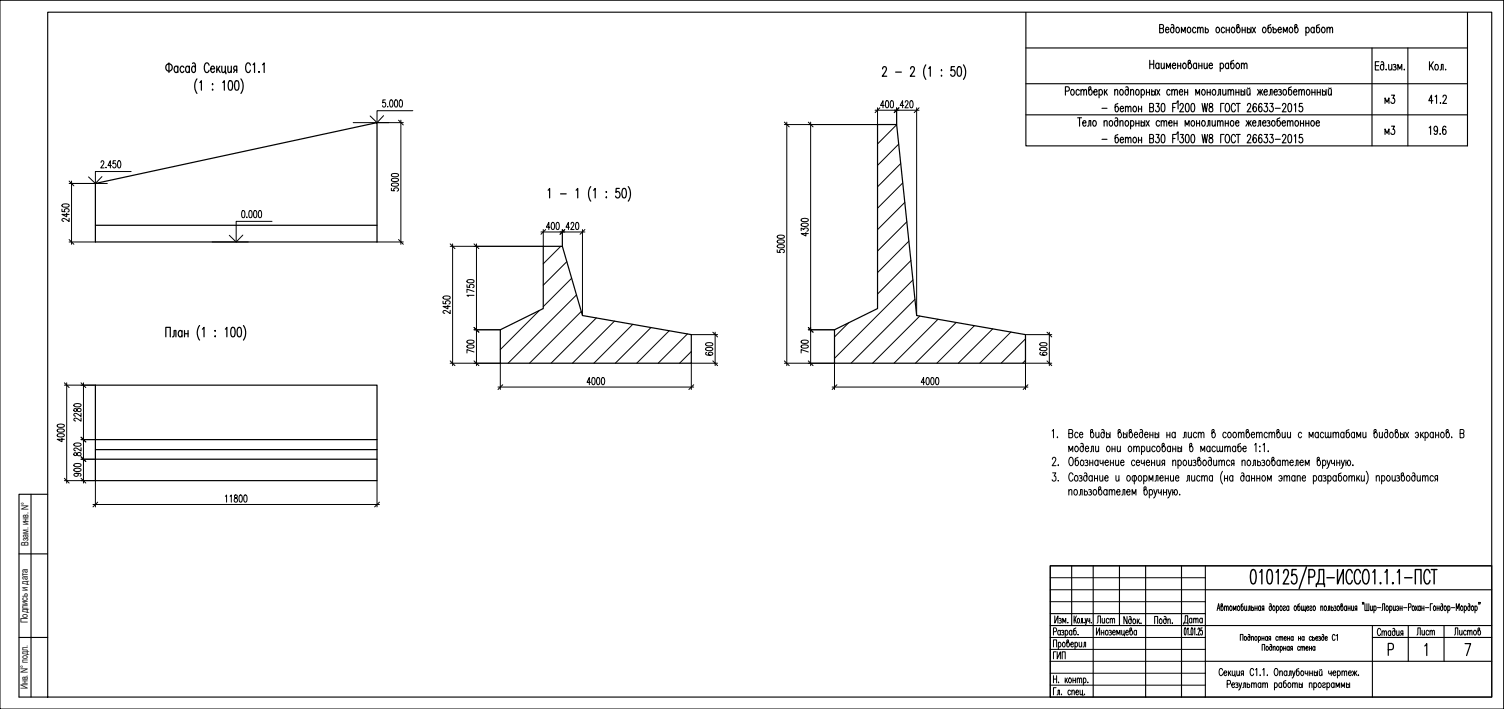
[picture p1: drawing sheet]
<svg xmlns="http://www.w3.org/2000/svg" width="630mm" height="297mm" viewBox="0 0 630 297" stroke-linecap="round" stroke-linejoin="round" font-family="sans-serif">
<defs><g id="words">
<g font-size="7.1">
<text x="578.9" y="44.4">м3</text>
<text x="578.9" y="57.5">м3</text>
</g>
<g font-size="6.2">
<text x="458.3" y="262.1">Лист</text>
<text x="440.3" y="277.3">ГИП</text>
</g>
<g font-size="4.2">
<text x="11.9" y="228.7" transform="rotate(-90 11.9 228.7)">Взам. инв. N°</text>
<text x="11.7" y="261" transform="rotate(-90 11.7 261)">Подпись и дата</text>
<text x="11.7" y="288.8" transform="rotate(-90 11.7 288.8)">Инв. N° подл.</text>
</g>
</g></defs>
<!-- layer: Contur -->
<path d="M367.6 52.2h8l8.4 80 45.6 8v12h-80v-14l18-8.9zM40 76.9l117.9-25.5v50h-117.9zM40 94.4h117.9M227.6 103.2h8l8.4 29 45.6 8v12h-80v-14l18-8.9zM40 161.4h117.9v40h-117.9zM40 184.2h117.9M40 192.4h117.9M40 188.4h117.9" fill="none" stroke="#000" stroke-width=".51"/>
<!-- layer: Size -->
<g fill="none" stroke="#000" stroke-width=".42">
<path d="M148 51.4h21M160.7 48.5l-2.8 2.9-2.8-2.8M161.4 41.9h-1v1.1a.89 .89 0 0 1 1.3 .8 .89 .89 0 0 1-1.4 .8l-.1-.3M162.4 44.6v.3zM163.5 42l.3-.1a1.79 1.79 0 0 1 0 3l-.6-1.3zM165.5 42h.8l.3 1.1-.1 1.2-.5 .6-.5-.2-.2-.4zM167.5 42h.8l.2 .4v1.9l-.5 .6-.5-.2-.2-.4zM167.9 50.4v51.9M172.9 46.4h-15v5h5M329.6 51.2v102M339.6 51.2v102M366.6 46.2h18.4"/>
<path d="M367.6 45.2v7h-39M370.4 44.2h-1.5l1-2v3M371.2 42.3h.8l.3 1.2-.1 1.1-.5 .6-.7-.6zM373.2 42.3l.5-.1 .5 .5v1.9l-.5 .6-.7-.6zM375.6 45.2v7M378.6 44.2h-1.5l1-2v3M379.2 42.9l.1-.5a.68 .68 0 0 1 1 0 .68 .68 0 0 1 0 .9l-1.2 1.9h1.4M381.4 42.3h.8l.3 1.2-.1 1.1-.5 .6-.7-.6zM384 45.2v87M29 76.9h11M30 75.8v26.5M42.3 68.1l.1-.5a.66 .66 0 0 1 1-.1 .66 .66 0 0 1 0 1l-1.2 1.8h1.4"/>
<path d="M42.7 74l-2.7 2.9-2.9-2.8M44.4 70.1v.2zM46.7 69.4h-1.5l1-2.1v3M48.4 67.3h-1v1.2a.9 .9 0 0 1 1.3 .9 .9 .9 0 0 1-1.4 .7l-.1-.3M49.5 67.5l.5-.2 .5 .6v1.9l-.5 .5-.7-.5zM54.9 71.9h-14.9v5h5M164 78.9v1l1.2 .1a.94 .94 0 0 1 .6-1.5 .94 .94 0 0 1 1.2 1.1l-.6 .5M164.1 76.9l1.6-.2 1.1 .2 .2 .4a1.98 1.98 0 0 1-3 .2zM164.1 75l1.1-.3 1.2 .1 .6 .7-.6 .5h-1.9l-.5-.5zM164.1 73l2.3-.2 .6 .7-.6 .5h-1.9l-.5-.5zM26 87.6v1h1.1a.89 .89 0 0 1 .8-1.2 .89 .89 0 0 1 .8 1.3l-.3 .1M26.1 85.7l2.3-.2 .6 .7-.6 .5h-1.9l-.5-.5z"/>
<path d="M27.9 89.3v1.5l-1.9-1h3M29 91.4v1.4l-1.9-1.2a.66 .66 0 0 0-1.1 .2 .66 .66 0 0 0 .7 .9M101.5 88.4l.5-.2 .5 .6v1.9l-.5 .5-.7-.5zM101.7 98.5l-2.8 2.9-2.8-2.8M103.4 90.9v.3zM104.5 88.4l.5-.2 .5 .6v1.9l-.5 .5-.7-.5zM106.5 88.4l.5-.2 .5 .6v1.9l-.5 .5-.7-.5zM108.5 88.4l.3-.2a1.98 1.98 0 0 1 .2 3l-.5-.1-.2-.4-.1-1.2zM114 92.7h-15.1v8.7h5.1M226.6 97.2h18.4M227.6 96.2v7h-39M230.4 95.2h-1.5l1-2v3"/>
<path d="M231.2 93.3l.3-.1a1.79 1.79 0 0 1 0 3l-.6-1.3zM233.2 93.3l.5-.1 .5 .6v1.8l-.5 .6-.7-.6zM235.6 96.2v7M238.6 95.2h-1.5l1-2v3M239.2 93.9l.1-.4a.65 .65 0 0 1 .9-.1 .65 .65 0 0 1 .1 .9l-1.2 1.9h1.4M241.4 93.3l.3-.1a1.98 1.98 0 0 1 .2 3l-.5-.2-.2-.4-.1-1.1zM244 96.2v36M325.8 98.8l2.2-.2 .6 .7-.6 .5-1.1 .1-1.1-.3zM335.6 96.7v-1.1l1.2 .6a.85 .85 0 0 1 1.1-.7 .85 .85 0 0 1 .4 1.3l-.3 .1M335.7 93.8l1.6-.3 1.3 .6a1.79 1.79 0 0 1-3 0zM335.7 91.8l1.6-.3 1.2 .3 .1 .5-.6 .5h-1.8l-.6-.5zM337.6 97.4v1.5l-2-1h3"/>
<path d="M29 101.4h11M88.9 101.4h10M157.9 101.4h11.1M189.6 102.2v51M195.6 119.3v1l1.3 .1a.86 .86 0 0 1 .7-1.3 .86 .86 0 0 1 .7 1.3l-.3 .1M195.7 117.4l2.3-.2 .6 .7-.6 .5h-1.8l-.6-.5zM199.6 102.2v51M325.6 104.7v1h1.1a.9 .9 0 0 1 .9-1.3 .9 .9 0 0 1 .7 1.4l-.3 .1M325.8 102.8l2.2-.2 .6 .7-.6 .5h-1.8l-.6-.5zM325.8 100.8l2.2-.2 .6 .7-.6 .5h-1.8l-.6-.5zM185.6 126.2v1h1.1a.89 .89 0 0 1 .9-1.3 .89 .89 0 0 1 .7 1.4l-.3 .1M185.8 124.3l2.2-.2 .6 .7-.6 .5h-1.8l-.6-.5z"/>
<path d="M187.6 127.9v1.5l-2-1h3M188.6 130v1.4l-1.9-1.2a.66 .66 0 0 0-1.1 .2 .66 .66 0 0 0 .7 .9M198.6 123.7h-3l.6 .5M198.6 122.1l-3-1v1.4M198.6 138.2h11M299.6 139.2v14M338.6 138.2h11M439.6 139.2v14M188.6 152.2h21v11M195.7 144.8l1.2-.3 1.1 .1 .5 .2 .1 .5-.6 .5h-1.8l-.6-.5zM195.7 142.8l2.3-.2 .6 .7-.6 .5h-1.8l-.6-.5zM198.6 147.5l-3-1v1.4"/>
<path d="M248.2 158.3l.5-.1 .5 .5v1.9l-.5 .6-.7-.6zM250.2 158.3l.5-.1 .5 .5v1.9l-.5 .6-.5-.2-.3-1.1zM252.2 158.3l.3-.1a1.79 1.79 0 0 1 0 3l-.5-.6-.1-.7zM289.6 140.2h11M295.7 145.8l2.3-.2 .6 .7-.6 .5h-1.8l-.6-.5zM295.7 143.8l2.3-.2 .6 .7-.6 .6h-1.8l-.6-.6zM296 147.6l-.4 .6a1.91 1.91 0 0 0 3-.1 .9 .9 0 0 0-1-.6 .9 .9 0 0 0-.7 1l.7 .3M300.6 152.2h-11v11M328.6 152.2h21v11M335.7 144.8l1.6-.3 1.2 .3 .1 .5-.6 .5h-1.8l-.6-.5zM335.7 142.8l2.3-.2 .6 .7-.6 .5h-1.8l-.6-.5zM338.6 147.5l-3-1v1.4"/>
<path d="M388.2 158.3l.5-.1 .5 .5v1.9l-.5 .6-.5-.2-.3-1.1zM390.2 158.3l.5-.1a1.98 1.98 0 0 1-.2 3l-.3-.2-.3-1.1zM392.2 158.3h.8l.2 .4v1.9l-.5 .6-.7-.6zM429.6 140.2h11M435.7 145.8l2.3-.2 .6 .7-.6 .5h-1.8l-.6-.5zM435.7 143.8l2.3-.2 .6 .7-.6 .6h-1.8l-.6-.6zM436 147.6l-.4 .6a1.91 1.91 0 0 0 3-.1 .9 .9 0 0 0-1-.6 .9 .9 0 0 0-.7 1l.7 .3M440.6 152.2h-11v11M24.1 180l2.3-.2 .6 .7-.6 .5-1.2 .1-1.1-.3zM24.1 178l1.6-.3 1.1 .3 .2 .5-.6 .5h-1.9l-.5-.5zM27 161.4h13M27.9 160.4v42"/>
<path d="M31.1 171.3v1h.9a1.1 1.1 0 0 1 .7-1.1 1.1 1.1 0 0 1 1.3 .4 1.01 1.01 0 0 1-1.2 .8 1.01 1.01 0 0 1-.8-1.1zM31.1 169.4l1.2-.3 1.1 .1 .4 .2 .2 .5-.6 .5h-1.9l-.6-.5zM34 175.1v1.4l-1.9-1.2a.66 .66 0 0 0-1.1 .2 .66 .66 0 0 0 .7 .9M34 173.1v1.4l-1.9-1.2a.64 .64 0 0 0-1 .1 .64 .64 0 0 0 .4 1h.2M35 160.4v42M208.6 162.2h82M247.4 160.2h-1.5l1-2v3M348.6 162.2h82M387.4 160.2h-1.5l1-2v3M24.1 182l2.3-.2 .6 .7-.6 .5h-1.9l-.4-.2zM26 183.6v1.5l-2-1h3M31.1 196.5l1.2-.3 1.1 .1 .4 .2 .2 .5-.6 .5h-1.9l-.6-.5z"/>
<path d="M31.1 194.5l2.3-.2 .6 .7-.6 .5h-1.9l-.6-.5zM31.1 189.8v1h.9a1.1 1.1 0 0 1 .7-1.1 1.1 1.1 0 0 1 1.3 .4 1.01 1.01 0 0 1-1.2 .8 1.01 1.01 0 0 1-.8-1.1zM31.1 185.9l2.3-.2 .6 .7-.6 .5h-1.9l-.6-.5zM32 198.3l.8 .6a.86 .86 0 0 1-1 .7 .86 .86 0 0 1-.7-1l.9-.3a1.42 1.42 0 0 1 2 .8l-.5 .4M34 187.6v1.4l-1.9-1.2a.66 .66 0 0 0-1.1 .2 .66 .66 0 0 0 .7 .9M34 192.4h6M34 184.2h6M27 201.4h13v11M38.9 211.4h120.1M94.4 207.9l.5-.5v3M96.4 207.9l.5-.5v3M98.3 207.5v.9a1.01 1.01 0 0 1 1.2 .8 1.01 1.01 0 0 1-.9 1.2 1.08 1.08 0 0 1-.5-1.3 1.08 1.08 0 0 1 1.2-.7v-.9z"/>
<path d="M100.4 207.5h.8l.3 1.1-.1 1.2-.5 .6-.7-.6zM102.4 207.5l.5-.1 .5 .5v1.9l-.5 .6-.7-.6zM157.9 201.4v11"/>
</g>
<!-- layer: 0 -->
<g fill="none" stroke="#000" stroke-width=".42">
<path d="M167 50.4l2 2M328.6 51.2l2 2M338.6 51.2l2 2M368.6 45.2l-2 2M376.6 45.2l-2 2M385 45.2l-2 2M29 75.8l1.9 2.1M228.6 96.2l-2 2M236.6 96.2l-2 2M245 96.2l-2 2M29 100.4l1.9 1.9M167 100.4l2 1.9"/>
<path d="M188.6 102.2l2 2M198.6 102.2l2 2M198.6 137.2l2 2M298.6 139.2l2 2M338.6 137.2l2 2M438.6 139.2l2 2M188.6 151.2l2 2M198.6 151.2l2 2M298.6 151.2l2 2M328.6 151.2l2 2M338.6 151.2l2 2M438.6 151.2l2 2"/>
<path d="M27 160.4l2 2M34 160.4l1.9 2M210.6 161.2l-2 2M290.6 161.2l-2 2M350.6 161.2l-2 2M430.6 161.2l-2 2M34 191.4l1.9 2M34 183.2l1.9 2M27 200.4l2 2M34 200.4l1.9 2M40.9 210.4l-2 2M159 210.4l-2.1 2"/>
</g>
<!-- layer: Text_B -->
<g fill="none" stroke="#000" stroke-width=".51">
<path d="M70.8 26.4v4M74.5 28.3l-.2-.4a1.25 1.25 0 0 0-1.5 .7 1.25 1.25 0 0 0 .5 1.6l.7 .2 .5-.6M74.5 27.7v2.7M77 28.3l-.2-.4a1.25 1.25 0 0 0-1.4 .7 1.25 1.25 0 0 0 .5 1.6l.6 .2 .5-.6M79.3 28.3l-.3-.4a1.25 1.25 0 0 0-1.4 .7 1.25 1.25 0 0 0 .5 1.6l.7 .2 .5-.6M79.3 27.7v2.7M80.6 26.6l.7-.2 .6 .9v2.5l-.6 .6a1.37 1.37 0 0 1-1-1.4 1.37 1.37 0 0 1 1-1.3l.6 .6M82.5 33a5.4 5.4 0 0 0 0 6.1M83.7 34.6l.7-.8v4M87.6 27.3a.93 .93 0 0 0-.9-1 .93 .93 0 0 0-1 1v2.1a.93 .93 0 0 0 1 1 .93 .93 0 0 0 .9-1M88.3 28.9h1.6l-.3-1a1.25 1.25 0 0 0-1.4 .7 1.25 1.25 0 0 0 .4 1.6l.7 .2 .6-.6M89.1 35.1v.4z"/>
<path d="M89.1 37.4v.4zM90.8 27.7v2.7M91.3 28.9l.9 1.5M92.1 27.7l-1.3 1.9M92.9 27.7l.1 2.5 .7 .2 .7-.8M93.3 34.6l.7-.8v4M94.4 27.7v2.7h.3v.5M95.5 27.7l.1 2.5 .7 .2 .6-.8M96 34l.6-.2a2.47 2.47 0 0 1 .7 3.2l-.2 .6-.7 .2a2.47 2.47 0 0 1-.7-3.2zM96.9 27.7v2.7M98.4 29.4l-.5 1M98.6 34l.7-.2a2.47 2.47 0 0 1 .7 3.2l-.3 .6-.6 .2a2.47 2.47 0 0 1-.7-3.2z"/>
<path d="M99.2 29.4h-.8l-.4-.4-.1-.5 .5-.8h.8v2.7M100.9 33a5.4 5.4 0 0 1 0 6.1M104.9 27.3l-.3-.6a1.07 1.07 0 0 0-1.3-.1 1.07 1.07 0 0 0-.4 1.3l.1 1.5a.95 .95 0 0 0 1.5 .8l.4-.8M106 27.1l.6-.7v4M108.5 30v.4zM110 27.1l.7-.7v4M369.7 28.9l.2-.6a.89 .89 0 0 1 1.2-.1 .89 .89 0 0 1 .1 1.2l-1.6 2.5h1.9M375.2 30.2h2.4M381.5 28.9l.1-.6a.89 .89 0 0 1 1.3-.1 .89 .89 0 0 1 0 1.2l-1.6 2.5h1.9M387.9 27.2a5.4 5.4 0 0 0 0 6.1M389.1 28.7l.6-.8v4M394.4 29.3v.4z"/>
<path d="M394.4 31.6v.3zM399.9 27.9h-1.4l-.1 1.8 .1-.3a.98 .98 0 0 1 1.5 .4l.1 .6a1.05 1.05 0 0 1-.3 1.3 1.05 1.05 0 0 1-1.4-.1l-.1-.4M401.3 28.1l.7-.2a2.88 2.88 0 0 1 0 4h-.3a3.3 3.3 0 0 1-.4-3.8zM403.6 27.2a5.4 5.4 0 0 1 0 6.1M229.6 79.7l.7-.8v4M241.3 79.7l.7-.8v4M247.5 78.2a5.4 5.4 0 0 0 0 6.1M248.7 79.7l.6-.8v4M259.5 78.9h-1.4l-.1 1.7a.86 .86 0 0 1 .9-.4 .86 .86 0 0 1 .7 .6v1.6a.9 .9 0 0 1-1 .5 .9 .9 0 0 1-.7-.7M260.9 79.1l.7-.2a2.82 2.82 0 0 1 0 4h-.3a3.2 3.2 0 0 1-.4-3.8zM263.2 78.2a5.4 5.4 0 0 1 0 6.1M234.8 81.2h2.4"/>
<path d="M254 80.2v.4zM254 82.5v.4zM76.2 139.1l-.5-.6a1.37 1.37 0 0 0-1 1.3 1.37 1.37 0 0 0 1 1.3l.5-.5M76.2 138.5v2.6M77.3 139.8h1.5M77.3 138.5v2.6M78.8 138.5v2.6M83.6 136.4a5.2 5.2 0 0 0 0 6.1M84.8 137.9l.7-.8v4M90.1 138.5v.3zM94.4 137.9l.6-.8v4M97.1 137.3l.6-.2a2.47 2.47 0 0 1 .7 3.3l-.3 .6-.6 .1a3.2 3.2 0 0 1-.4-3.8z"/>
<path d="M99.7 137.3l.7-.2a2.47 2.47 0 0 1 .6 3.3l-.2 .6-.7 .1a3.2 3.2 0 0 1-.4-3.8zM102 136.4a5.4 5.4 0 0 1 0 6.1M69.5 141.1v-4h1.8v4M72.3 141.1l.5-.1 .1-.6v-1.9h.8v2.6M90.1 140.7v.4zM596.9 270.6l.8-1v5M613.7 269.6h2.4l-1.7 5"/>
<circle cx="70.7" cy="28.2" r="1.48"/>
</g>
<!-- layer: Hatch -->
<g fill="none" stroke="#000" stroke-width=".42">
<path d="M375.6 52.3l-8 8M376.5 60.4l-8.9 8.9M377.3 68.5l-9.7 9.8M378.2 76.7l-10.6 10.5M379.1 84.8l-11.5 11.4M379.9 92.9l-12.3 12.3M234.9 103.2l-7.3 7.3M237.4 109.6l-9.8 9.9M239.5 116.6l-11.9 11.9M380.7 101l-13.1 13.2M381.6 109.2l-14 14M382.4 117.3l-32.8 32.8"/>
<path d="M226 130.1l-16.4 16.4M241.5 123.6l-28.6 28.6M243.5 130.5l-21.7 21.7M249.8 133.2l-19 19M257.4 134.5l-17.6 17.7M265.1 135.9l-16.3 16.3M272.7 137.2l-14.9 15M280.4 138.5l-13.7 13.7M288 139.9l-12.3 12.3M355.5 135.2l-5.9 6M383.3 125.4l-26.8 26.8M385.3 132.4l-19.8 19.8"/>
<path d="M392.9 133.8l-18.4 18.4M400.6 135.1l-17.1 17.1M408.2 136.4l-15.7 15.8M415.9 137.8l-14.5 14.4M423.5 139.1l-13.1 13.1M289.6 147.3l-4.9 4.9M429.6 142l-10.2 10.2M429.6 150.9l-1.2 1.3"/>
</g>
<!-- layer: T_Border -->
<g fill="none" stroke="#000" stroke-width=".47">
<path d="M429.8 5.2v55.9h185v-55.9M485.8 11.9h1.1l.4 .4v1.1l-.4 .3h-1.1v-3.4l1.5 .3v1l-.4 .3M488.3 12.4h1.4l-.3-.8a1.12 1.12 0 0 0-1.3 .8 1.12 1.12 0 0 0 .7 1.3l.9-.5M490.7 10.4l.6-.1 .4 .3-.2 3a1.12 1.12 0 0 1-1.3-.8 1.12 1.12 0 0 1 .7-1.4l.8 .5M492.9 11.6a1.12 1.12 0 0 1 1.3 .8 1.12 1.12 0 0 1-.7 1.3 1.21 1.21 0 0 1-1-.8 1.21 1.21 0 0 1 .4-1.3zM494.9 13.7v-2.3l.8 1.8 .8-1.8v2.3M497.7 11.6a1.12 1.12 0 0 1 1.3 .8 1.12 1.12 0 0 1-.7 1.3 1.21 1.21 0 0 1-1-.8 1.21 1.21 0 0 1 .4-1.3zM501 11.9l-.2-.3a1.12 1.12 0 0 0-1.4 .8 1.12 1.12 0 0 0 .8 1.3l.8-.5M501.7 12.1l.5-.7 .5 .2 .1 2.1M501.7 11.4v2.3M502.8 12.1l.6-.7 .5 .2 .1 2.1M505 12.4a.73 .73 0 0 1 1 0 .73 .73 0 0 1 0 1 .73 .73 0 0 1-1 0"/>
<path d="M505 11.4v2.3M509.7 11.6a1.12 1.12 0 0 1 1.3 .8 1.12 1.12 0 0 1-.7 1.3 1.21 1.21 0 0 1-1-.8 1.21 1.21 0 0 1 .4-1.3zM513 11.9l-.3-.3a1.12 1.12 0 0 0-1.2 .8 1.12 1.12 0 0 0 .7 1.3l.8-.5M513.7 12.6h1.3M513.7 11.4v2.3M515 11.4v2.3M516.1 11.6a1.12 1.12 0 0 1 1.3 .8 1.12 1.12 0 0 1-.7 1.3 1.23 1.23 0 0 1-1-.8 1.23 1.23 0 0 1 .4-1.3zM518.6 11.4a1.19 1.19 0 0 1 .9 1.2 1.19 1.19 0 0 1-.9 1.1l-.5-.6v-2.5l.7-.3 .2 .8-.9 .8M520.4 12.6h1.2M520.4 11.4v2.3M521.6 11.4v2.3M522.6 12.4a.73 .73 0 0 1 1 0 .73 .73 0 0 1 0 1 .73 .73 0 0 1-1 0"/>
<path d="M522.6 11.4v2.3M524.1 11.4v2.3M524.7 11.4l1.2 2.3M525.9 11.4l-1.2 2.3M529.2 11.6a1.12 1.12 0 0 1 1.3 .8 1.12 1.12 0 0 1-.7 1.3 1.23 1.23 0 0 1-1-.8 1.23 1.23 0 0 1 .4-1.3zM532.4 10.3l-.9 .3-.3 .5 .2 2.5a1.1 1.1 0 0 0 1.3-.7 1.1 1.1 0 0 0-.4-1.3l-.6-.2-.5 .5M533.1 11.4h.3v2.3M533.4 12.4a.75 .75 0 0 1 1.1 0 .75 .75 0 0 1 0 1.1 .75 .75 0 0 1-1.1-.1M535.4 12.4h1.4l-.2-.8a1.12 1.12 0 0 0-1.3 .8 1.12 1.12 0 0 0 .7 1.3l.8-.5M537.6 13.7v-2.3l.8 1.8 .8-1.8v2.3M540.4 11.6a1.12 1.12 0 0 1 1.3 .8 1.12 1.12 0 0 1-.7 1.3l-.6-.1-.4-.8zM542.9 11.4a1.19 1.19 0 0 1 .9 1.2 1.19 1.19 0 0 1-.9 1.1l-.5-.6v-2.5l.7-.3 .1 .8-.8 .8"/>
<path d="M547.1 11.9l.2-.3a1.12 1.12 0 0 1 1.3 .8 1.12 1.12 0 0 1-.7 1.3l-.8-.5M547.1 11.4v3.5M550.5 11.9l-.2-.3a1.09 1.09 0 0 0-1.2 .6 1.09 1.09 0 0 0 .4 1.4l.6 .1 .4-.5M550.5 11.4v2.3M552.7 10.3l-1.1 .4 .1 2.9a1.09 1.09 0 0 0 1.3-.7 1.09 1.09 0 0 0-.5-1.3l-.5-.2-.5 .5M553.9 11.6a1.12 1.12 0 0 1 1.3 .8 1.12 1.12 0 0 1-.7 1.3 1.23 1.23 0 0 1-1-.8 1.23 1.23 0 0 1 .4-1.3zM555.9 12.1l.6-.7 .5 .2 .1 2.1M555.9 11.4v2.3M557.1 12.1l.6-.7 .5 .2v2.1M429.8 20.1h185M429.8 35.1h185M446.3 38.2l1.4-.2 .3-.5-.3-1-1.4-.1v3.5"/>
<path d="M448.9 37.7a1.14 1.14 0 0 1 1.3 .8 1.14 1.14 0 0 1-.7 1.4l-.6-.2-.4-.9zM452.2 38l-.3-.3a1.11 1.11 0 0 0-1.3 .6 1.11 1.11 0 0 0 .5 1.4l.6 .2 .5-.5M452.8 38.2l.6-.7 .5 .2 .1 2.2M452.8 37.5v2.4M454 38.2l.6-.7 .5 .2 .1 2.2M456.6 37.5a1.21 1.21 0 0 1 1 1.2 1.21 1.21 0 0 1-1 1.2l-.5-.7v-2.5l.7-.3 .1 .8-.8 .8M458.2 38.5h1.4l-.2-.8a1.14 1.14 0 0 0-1.3 .8 1.14 1.14 0 0 0 .7 1.4l.8-.5M460.4 38l.3-.3a1.14 1.14 0 0 1 1.3 .8 1.14 1.14 0 0 1-.7 1.4l-.9-.5M460.4 37.5v3.5M462.7 37.5v2.4M463.1 38.5l.8 1.4M463.8 37.5l-1.1 1.7"/>
<path d="M467 38.2l.6-.7 .5 .2 .1 2.2M467 37.5v2.4M469.4 37.7a1.14 1.14 0 0 1 1.3 .8 1.14 1.14 0 0 1-.7 1.4l-.8-.5-.1-.9zM471.6 36.5l.6-.1 .4 .3 .1 2.7-.3 .3a1.14 1.14 0 0 1-1.3-.9 1.14 1.14 0 0 1 .8-1.3l.8 .5M473.6 38.2l.6-.7 .6 .2 .1 2.2M473.6 37.5v2.4M476.1 37.7a1.11 1.11 0 0 1 1.2 .6 1.11 1.11 0 0 1-.4 1.4 1.11 1.11 0 0 1-1.3-.7 1.11 1.11 0 0 1 .5-1.3zM478.1 38l.2-.3a1.14 1.14 0 0 1 1.3 .8 1.14 1.14 0 0 1-.7 1.4l-.8-.5M478.1 37.5v3.5M480.3 38.7h1.2M480.3 37.5v2.4M481.5 37.5v2.4"/>
<path d="M481.7 25.3v3.5M481.7 26.9h1.6M482.5 38.5a.76 .76 0 0 1 1.1 0 .76 .76 0 0 1 0 1.1 .76 .76 0 0 1-1.1-.1M482.5 37.5v2.4M483.3 25.3v3.5M484 37.5v2.4M484.6 37.5l1.3 2.4M485.5 26.9l-.2-.3a1.09 1.09 0 0 0-1.3 .6 1.09 1.09 0 0 0 .5 1.4l.6 .2 .4-.5M485.5 26.4v2.4M485.9 37.5l-1.3 2.4M486.5 26.4l.1 2.2 .6 .2 .5-.7M487.7 26.4v2.4"/>
<path d="M488.7 28.8v-2.4l.8 1.9 .8-1.9v2.4M490.2 38l-.2-.3a1.14 1.14 0 0 0-1.4 .8 1.14 1.14 0 0 0 .8 1.4l.8-.5M490.9 38.2l.6-.7 .5 .2v2.2M490.9 37.5v2.4M491.1 27.4h1.4l-.2-.8a1.12 1.12 0 0 0-1.4 .8 1.12 1.12 0 0 0 .8 1.4l.8-.5M492 38.2l.6-.7 .5 .2 .1 2.2M493.4 27.6h1.2M493.4 26.4v2.4M494 38.5h1.4l-.2-.8a1.14 1.14 0 0 0-1.3 .8 1.14 1.14 0 0 0 .7 1.4l.8-.5M494.6 26.4v2.4M495.8 26.6a1.11 1.11 0 0 1 1.3 .8 1.11 1.11 0 0 1-.7 1.4l-.8-.5-.2-.9zM496.3 38.7h1.2"/>
<path d="M496.3 37.5v2.4M497.5 37.5v2.4M498.2 26.4a1.18 1.18 0 0 1 1 1.2 1.18 1.18 0 0 1-1 1.2l-.4-.7v-2.5l.7-.3 .1 .8-.8 .8M500.9 39.9v-2.4l.8 1.9 .8-1.9v2.4M501.3 26.9l-.2-.3a1.09 1.09 0 0 0-1.3 .6 1.09 1.09 0 0 0 .4 1.4l.6 .2 .5-.5M501.3 26.4v2.4M502.2 27.6h1.3M502.2 26.4v2.4M503.5 26.4v2.4M503.7 37.7a1.14 1.14 0 0 1 1.4 .8 1.14 1.14 0 0 1-.8 1.4l-.8-.5-.1-.9zM504.4 26.4l.1 2.2 .6 .2 .6-.7M505.7 26.4v2.4"/>
<path d="M505.7 37.5v2.4M505.7 38.7h1.3M506.5 27.4h1.4l-.2-.8a1.12 1.12 0 0 0-1.3 .8 1.12 1.12 0 0 0 .7 1.4l.8-.5M507 37.5v2.4M508.2 37.7a1.11 1.11 0 0 1 1.2 .6 1.11 1.11 0 0 1-.4 1.4 1.11 1.11 0 0 1-1.3-.7 1.11 1.11 0 0 1 .5-1.3zM510 39.9l.5-.2 .1-.5v-1.7h.7v2.4M511.2 26.9l.2-.3a1.12 1.12 0 0 1 1.4 .8 1.12 1.12 0 0 1-.8 1.4l-.8-.5M511.2 26.4v3.5M512.2 37.5l.2 2.2 .6 .2 .5-.7M513.5 37.5v2.4M514.5 38.2l.5-.7 .5 .2 .1 2.2M514.5 37.5v2.4"/>
<path d="M514.7 26.9l-.2-.3a1.09 1.09 0 0 0-1.3 .6 1.09 1.09 0 0 0 .4 1.4l.6 .2 .5-.5M514.7 26.4v2.4M515.6 38.2l.6-.7 .5 .2 .1 2.2M516.8 25.3l-.8 .3-.4 .5 .3 2.5a1.09 1.09 0 0 0 1.2-.7 1.09 1.09 0 0 0-.4-1.3l-.6-.2-.5 .5M517.7 38.7h1.3M517.7 37.5v2.4M518.1 26.6a1.12 1.12 0 0 1 1.3 .8 1.12 1.12 0 0 1-.7 1.4l-.8-.5-.2-.9zM519 37.5v2.4M519.9 38.5a.74 .74 0 0 1 1.1 0 .74 .74 0 0 1 0 1 .74 .74 0 0 1-1.1 0M519.9 37.5v2.4M520.1 27.1l.6-.7 .4 .2 .1 2.2M520.1 26.4v2.4"/>
<path d="M521.2 27.1l.6-.7 .5 .2 .1 2.2M521.5 37.5v2.4M522.4 37.5l.1 2.2 .6 .2 .6-.7M522.6 36.9l.4 .3 .6-.3M523.7 37.5v2.4M526.8 37.5l1.1 1.5 1-1.5M527.5 38.5l-.8 1.4M527.9 37.5v2.4M528.2 38.5l.8 1.4M529.5 38.5h1.4l-.2-.8a1.14 1.14 0 0 0-1.3 .8 1.14 1.14 0 0 0 .7 1.4l.8-.5M531.6 39.9l.5-.2 .1-2.2h.7v2.4M533.7 38.5h1.4l-.2-.8a1.14 1.14 0 0 0-1.3 .8 1.14 1.14 0 0 0 .7 1.4l.8-.5"/>
<path d="M535.6 37.7a.68 .68 0 0 1 1.1 .3l-.6 .5M536.4 38.5l.5 .7-.2 .3-.3 .4-.8-.2M537.8 37.7a1.11 1.11 0 0 1 1.3 .6 1.11 1.11 0 0 1-.5 1.4 1.11 1.11 0 0 1-1.3-.7 1.11 1.11 0 0 1 .5-1.3zM540.9 36.4l-1 .5 .1 2.8a1.12 1.12 0 0 0 1.3-.7 1.12 1.12 0 0 0-.4-1.3l-.6-.2-.5 .5M541.9 38.5h1.4l-.2-.8a1.14 1.14 0 0 0-1.4 .8 1.14 1.14 0 0 0 .8 1.4l.8-.5M544.1 38.2l.6-.7 .5 .2 .1 2.2M544.1 37.5v2.4M545.3 38.2l.5-.7 .5 .2 .1 2.2M547.6 37.7a1.14 1.14 0 0 1 1.3 .8 1.14 1.14 0 0 1-.7 1.4l-.8-.5-.2-.9zM549.6 38.7h1.3M549.6 37.5v2.4M550.9 37.5v2.4"/>
<path d="M551.8 38.7h1.3M551.8 37.5v2.4M553.1 37.5v2.4M554 38.5a.74 .74 0 0 1 1.1 0 .74 .74 0 0 1 0 1 .74 .74 0 0 1-1.1 0M554 37.5v2.4M555.5 37.5v2.4M556.5 37.5l.1 2.2 .5 .2 .6-.7M556.7 36.9l.4 .3 .5-.3M557.7 37.5v2.4M574.8 20.1v41M576.2 27.5h1.4M577.7 25.9h-1.5v3.4h1.5"/>
<path d="M578.6 26l.6-.1 .5 .8v2.2l-.3 .3a1.11 1.11 0 0 1-1.3-.7 1.11 1.11 0 0 1 .5-1.3l.6-.2 .5 .5M580.7 29v.3zM581.7 27l.2 2.2 .6 .1 .6-.6M583.1 27v2.3M583.6 27.2h1.1v.6l-.6 .2M584.5 28l.4 .7-.1 .3-.3 .3-.9-.1M585.6 29.3v-2.3l.8 1.9 .8-1.9v2.3M588.3 29v.3zM589.8 20.1v41M598.8 25.9v3.4M599.4 27.3l1.1 2M600.5 25.9l-1.7 2.3"/>
<path d="M601.4 27.2a1.12 1.12 0 0 1 1.3 .8 1.12 1.12 0 0 1-.7 1.3l-.8-.4-.2-.9zM603.3 29.3l.5-.1v-2.2h.8v2.3M605.6 29v.3zM429.8 48.1h185M451.4 49.3h1.7M452.2 49.3v3.6M453.6 51.5h1.4l-.3-.8a1.11 1.11 0 0 0-1.3 .8 1.11 1.11 0 0 0 .8 1.4l.8-.5M455.6 52.9l.5-.2 .1-2.2h.7v2.4M458.1 50.7a1.12 1.12 0 0 1 1.3 .8 1.12 1.12 0 0 1-.7 1.4l-.8-.5-.1-.9zM461.6 45.4h2.2M461.6 58.4h2.2M462.5 51.2l.6-.7 .6 .2 .1 2.2"/>
<path d="M462.5 50.5v2.4M465 50.7l.2-.2a1.19 1.19 0 0 1 .9 1.2 1.19 1.19 0 0 1-.9 1.2l-.5-1.1zM467.2 49.5l.6-.2 .3 .4-.1 3a1.12 1.12 0 0 1-1.3-.8 1.12 1.12 0 0 1 .7-1.4l.8 .5M468.3 43.3l-1.2 .9 .3 2.5a1.1 1.1 0 0 0 1.2-.7 1.1 1.1 0 0 0-.4-1.3l-.6-.2-.5 .5M468.3 56.3l-1.2 .9 .3 2.5a1.1 1.1 0 0 0 1.2-.7 1.1 1.1 0 0 0-.4-1.3l-.6-.2-.5 .5M469.2 51.2l.6-.7 .6 .2 .1 2.2M469.2 50.5v2.4M469.3 45.5h1.4l-.3-.8a1.09 1.09 0 0 0-1.2 .6 1.09 1.09 0 0 0 .4 1.4l.6 .1 .5-.5M469.3 58.5h1.4l-.3-.8a1.12 1.12 0 0 0-1.3 .8 1.12 1.12 0 0 0 .7 1.3l.9-.5M471.5 45.2l.6-.7 .4 .2 .1 2.1M471.5 58.2l.6-.7 .4 .2 .1 2.1M471.5 44.5v2.3"/>
<path d="M471.5 57.5v2.3M471.6 50.7a1.12 1.12 0 0 1 1.4 .8 1.12 1.12 0 0 1-.8 1.4l-.8-.5-.1-.9zM472.6 45.2l.6-.7 .5 .2 .1 2.1M472.6 58.2l.6-.7 .5 .2 .1 2.1M473.6 51l.2-.3a1.12 1.12 0 0 1 1.4 .8 1.12 1.12 0 0 1-.8 1.4l-.8-.5M473.6 50.5v3.5M475 44.7a1.12 1.12 0 0 1 1.3 .8 1.12 1.12 0 0 1-.8 1.3l-.8-.5-.1-.8zM475 57.7a1.12 1.12 0 0 1 1.3 .8 1.12 1.12 0 0 1-.8 1.3l-.5-.1-.4-.8zM475.8 51.7h1.3M475.8 50.5v2.4M476.9 45.7h1.3M476.9 44.5v2.3"/>
<path d="M476.9 57.5v2.3M476.9 58.7h1.3M477.1 50.5v2.4M478.1 51.5a.74 .74 0 0 1 1 0 .74 .74 0 0 1 0 1 .74 .74 0 0 1-1 0M478.1 50.5v2.4M478.2 44.5v2.3M478.2 57.5v2.3M479.6 50.5v2.4M480.1 50.5l1.4 2.4M481.5 50.5l-1.4 2.4M481.6 45h1.1l.5 .4v1.1l-.5 .3h-1.1v-3.5h1.1l.5 .4v1l-.5 .3M481.6 58h1.1l.5 .4v1.1l-.5 .3h-1.1v-3.5h1.1l.5 .4v1l-.5 .3"/>
<path d="M484.3 43.3h1.3l-.7 1.4a1.04 1.04 0 0 1 .8 1.3 1.04 1.04 0 0 1-1.4 .7l-.2-.5M484.3 56.3h1.3l-.7 1.4a1.04 1.04 0 0 1 .8 1.3 1.04 1.04 0 0 1-1.4 .7l-.2-.5M485.8 51l-.3-.3a1.12 1.12 0 0 0-1.3 .8 1.12 1.12 0 0 0 .7 1.4l.9-.5M486.5 51.2l.5-.7 .5 .2 .1 2.2M486.5 50.5v2.4M486.7 43.5l.6-.2a2.59 2.59 0 0 1 0 3.5h-.2a2.94 2.94 0 0 1-.4-3.3zM486.7 56.5l.6-.2a2.59 2.59 0 0 1 0 3.5h-.2a2.94 2.94 0 0 1-.4-3.3zM487.6 51.2l.6-.7 .5 .2 .1 2.2M489.6 51.5h1.4l-.4-1a1.19 1.19 0 0 0-1 1.2 1.19 1.19 0 0 0 1 1.2l.4-.5M491.3 45h1M491.3 58h1M491.8 51.7h1.3"/>
<path d="M491.8 50.5v2.4M492.8 43.3h-1.5v3.5M492.8 56.3h-1.5v3.5M492.9 42.8l.6-.6v3.5M492.9 55.9l.6-.7v3.5M493.1 50.5v2.4M494.3 44.2l.2-.5a.77 .77 0 0 1 1.1-.1 .77 .77 0 0 1 0 1.1l-1.4 2.1h1.7M494.5 56.3h1.2l-.7 1.4a1 1 0 0 1 .8 1.3 1 1 0 0 1-1.5 .5l-.1-.3M496.5 52.9v-2.4l.8 1.9 .8-1.9v2.4M496.9 43.5l.6-.2a2.59 2.59 0 0 1 0 3.5h-.3a2.94 2.94 0 0 1-.3-3.3zM496.9 56.5l.6-.2a2.59 2.59 0 0 1 0 3.5h-.3a2.94 2.94 0 0 1-.3-3.3zM499.2 43.5l.6-.2a2.59 2.59 0 0 1 0 3.5h-.2a2.94 2.94 0 0 1-.4-3.3z"/>
<path d="M499.2 56.5l.6-.2a2.59 2.59 0 0 1 0 3.5h-.2a2.94 2.94 0 0 1-.4-3.3zM499.3 50.7a1.12 1.12 0 0 1 1.3 .8 1.12 1.12 0 0 1-.7 1.4l-.8-.5-.2-.9zM501.3 50.5v2.4M501.3 51.7h1.2M502.5 50.5v2.4M503.6 43.3l.5 3.5 .6-3.5 .6 3.5 .6-3.5M503.6 56.3l.5 3.5 .6-3.5 .6 3.5 .6-3.5M503.7 50.7a1.12 1.12 0 0 1 1.4 .8 1.12 1.12 0 0 1-.8 1.4l-.8-.5-.1-.9zM505.6 52.9l.5-.2 .1-2.2h.7v2.4M506.7 43.5v1a1.28 1.28 0 0 1 1.3 .9 1.28 1.28 0 0 1-.5 1.4 1.08 1.08 0 0 1-1.1-1.1 1.08 1.08 0 0 1 1.2-1l.4-.5-.1-.7zM506.7 56.5v1a1.28 1.28 0 0 1 1.3 .9 1.28 1.28 0 0 1-.5 1.4 1.08 1.08 0 0 1-1.1-1.1 1.08 1.08 0 0 1 1.2-1l.4-.5-.1-.7zM507.8 50.5l.1 2.2 .6 .2 .6-.7"/>
<path d="M509.1 50.5v2.4M510 51.2l.6-.7 .5 .2 .1 2.2M510 50.5v2.4M511.2 51.2l.6-.7 .4 .2 .2 2.2M512.8 43.3h-1.4v3.5M512.8 56.3h-1.4v3.5M513.3 51.7h1.3M513.3 50.5v2.4M513.7 43.5l.2-.2a1.99 1.99 0 0 1 .7 3.4l-.2 .1a1.97 1.97 0 0 1-.7-3.3zM513.7 56.5l.2-.2a1.99 1.99 0 0 1 .7 3.4l-.2 .1a1.97 1.97 0 0 1-.7-3.3zM514.6 50.5v2.4M515.7 50.7l.3-.2a1.19 1.19 0 0 1 .9 1.2 1.19 1.19 0 0 1-.9 1.2l-.6-1.1z"/>
<path d="M517.6 44.2a.83 .83 0 0 0-.9-.9 .83 .83 0 0 0-.8 .9v1.8a.83 .83 0 0 0 .8 .9 .83 .83 0 0 0 .9-.9M517.6 57.2a.83 .83 0 0 0-.9-.9 .83 .83 0 0 0-.8 .9l-.1 1.3a.93 .93 0 0 0 .6 1.3 .93 .93 0 0 0 1.2-.8M517.6 51.5h1.4l-.2-.8a1.12 1.12 0 0 0-1.4 .8 1.12 1.12 0 0 0 .8 1.4l.8-.5M517.9 43.3h1.7M517.9 56.3h1.7M518.7 43.3v3.5M518.7 56.3v3.5M522.1 50.5l1 1.5 1-1.5M522.6 44.2l.1-.5a.77 .77 0 0 1 1.1-.1 .77 .77 0 0 1 0 1.1l-1.4 2.1h1.7M522.6 57.2l.1-.5a.77 .77 0 0 1 1.1-.1 .77 .77 0 0 1 0 1.1l-1.4 2.1h1.7M522.7 51.5l-.8 1.4M523.1 50.5v2.4"/>
<path d="M523.5 51.5l.8 1.4M524.7 51.5h1.4l-.2-.8a1.12 1.12 0 0 0-1.3 .8 1.12 1.12 0 0 0 .7 1.4l.8-.5M526.3 43.8l-.1-.3-.6-.2a2.21 2.21 0 0 0 .1 3.5 1.03 1.03 0 0 0 .7-1.2 1.03 1.03 0 0 0-1.1-.7l-.4 .8M526.3 56.8l-.1-.3-.6-.2a2.19 2.19 0 0 0 .1 3.5 1.03 1.03 0 0 0 .7-1.2 1.03 1.03 0 0 0-1.1-.7l-.4 .8M526.8 52.9l.5-.2 .1-2.2h.7v2.4M528.6 43.8l-.1-.3-.6-.2a2.21 2.21 0 0 0 .2 3.5 1.03 1.03 0 0 0 .6-1.2 1.03 1.03 0 0 0-1.1-.7l-.4 .8M528.6 56.8l-.1-.3-.6-.2a2.19 2.19 0 0 0 .2 3.5 1.03 1.03 0 0 0 .6-1.2 1.03 1.03 0 0 0-1.1-.7l-.4 .8M528.9 51.5h1.4l-.2-.8a1.12 1.12 0 0 0-1.3 .8 1.12 1.12 0 0 0 .7 1.4l.8-.5M529.7 43.3h1.3l-.7 1.4a1.04 1.04 0 0 1 .7 1.3 1.04 1.04 0 0 1-1.3 .7l-.2-.5M529.7 56.3h1.3l-.7 1.4a1.04 1.04 0 0 1 .7 1.3 1.04 1.04 0 0 1-1.3 .7l-.2-.5M530.8 50.7a.72 .72 0 0 1 1.2 .3l-.7 .5M531.6 51.5l.5 .7-.1 .3-.4 .4-.8-.2"/>
<path d="M532 43.3h1.3l-.7 1.4a.99 .99 0 0 1 .8 1.3 .99 .99 0 0 1-1.5 .5l-.1-.3M532 56.3h1.3l-.7 1.4a1 1 0 0 1 .8 1.3 1 1 0 0 1-1.5 .5l-.1-.3M533 50.7l.2-.2a1.19 1.19 0 0 1 1 1.2 1.19 1.19 0 0 1-1 1.2l-.5-1.1zM534.2 45.4h2.1M534.2 58.4h2.1M536.2 49.3l-1.1 .6 .1 2.8a1.1 1.1 0 0 0 1.3-.7 1.1 1.1 0 0 0-.4-1.3l-.6-.2-.5 .5M537.1 51.5h1.4l-.2-.8a1.12 1.12 0 0 0-1.4 .8 1.12 1.12 0 0 0 .8 1.4l.8-.5M537.3 44.2l.4-.9h.5l.5 .7a4.2 4.2 0 0 1-1.5 2.8h1.6M537.3 57.2l.4-.9h.5l.5 .7a4.2 4.2 0 0 1-1.5 2.8h1.6M539.3 51.2l.6-.7 .5 .2 .1 2.2M539.3 50.5v2.4M539.8 43.5l.6-.2a2.59 2.59 0 0 1 0 3.5h-.2a2.94 2.94 0 0 1-.4-3.3z"/>
<path d="M539.8 56.5l.6-.2a2.59 2.59 0 0 1 0 3.5h-.2a2.94 2.94 0 0 1-.4-3.3zM540.5 51.2l.6-.7 .4 .2 .2 2.2M542.2 44l.6-.7v3.5M542.2 57l.6-.7v3.5M542.8 50.7a1.12 1.12 0 0 1 1.3 .8 1.12 1.12 0 0 1-.7 1.4l-.8-.5-.1-.9zM544.8 51.7h1.3M544.8 50.5v2.4M545.5 43.3h-1.1l-.1 1.6a1.09 1.09 0 0 1 1.6 .6 1.09 1.09 0 0 1-1.2 1.3l-.5-.6M545.5 56.3h-1.1l-.1 1.6 .1-.2a1.06 1.06 0 0 1 1.4 1 1.06 1.06 0 0 1-1.4 1l-.2-.5M546.1 50.5v2.4M547 51.7h1.3M547 50.5v2.4"/>
<path d="M548.3 50.5v2.4M549.5 50.7a1.11 1.11 0 0 1 1.3 .8 1.11 1.11 0 0 1-.8 1.4l-.8-.5-.1-.9zM551.3 51.5h1.4l-.4-1a1.19 1.19 0 0 0-1 1.2 1.19 1.19 0 0 0 1 1.2l.4-.5M598.7 53.5l.6-.6v3.4M600.3 42.2h-1.7l1.1-2.3v3.4M601.2 40.5l.6-.6v3.4M602.2 54l-.3 .8a.93 .93 0 0 1-1.2-.9 .93 .93 0 0 1 1.2-.9l.3 1a1.7 1.7 0 0 1-.9 2.3l-.5-.4M603.3 56v.3zM603.5 43v.3zM604.5 40.7l.1-.5a.78 .78 0 0 1 1.1-.1 .78 .78 0 0 1 .1 1.1l-1.4 2.1h1.6M605.7 53.4l-.1-.4-.6-.1a2.15 2.15 0 0 0 .2 3.4 1.03 1.03 0 0 0 .6-1.2 1.03 1.03 0 0 0-1.1-.8l-.4 .9M13 207.1v84.9"/>
<path d="M20 207.1h-12v84.9h12v-286.9h604.9v286.9h-604.9M8 232.1h12M440 237.1h184.9v54.9h-184.9zM8 267.1h12"/>
</g>
<!-- layer: Thin -->
<path d="M0 .1h629.9v296.9h-629.9z" fill="none" stroke="#000" stroke-width=".42"/>
<!-- layer: Text -->
<g fill="none" stroke="#000" stroke-width=".42">
<path d="M565.1 179.9l-1.1 .8 .2 2.5a1.1 1.1 0 0 0 1.2-.6 1.1 1.1 0 0 0-.4-1.3l-.6-.2-.4 .5M440.8 180.6l.5-.7v3.5M440.9 192.4l.1-.5a.78 .78 0 0 1 1.1-.1 .78 .78 0 0 1 .1 1.1l-1.4 2.2h1.6M441 198.1h1.3l-.7 1.3a1.01 1.01 0 0 1 .7 1.4 1.01 1.01 0 0 1-1.4 .5l-.1-.4M443 183.1v.3zM443.3 194.8v.3zM447.8 181.6h1l.5 .3 .1 .9-.6 .6h-1v-3.5h1l.5 .4 .1 .6-.6 .7M447.8 189.3v-2.4l.8 1.9 .8-1.9v2.4M448.2 191.8l.3-.2a2.01 2.01 0 0 1 .7 3.3l-.3 .2a1.99 1.99 0 0 1-.7-3.3zM449.5 198.9l-.1-.3a.78 .78 0 0 0-.9-.5 .78 .78 0 0 0-.6 .8l-.1 1.4 .4 1.1 .7 .2 .6-.8M450.4 199.4a1.12 1.12 0 0 1 1.3 .8 1.12 1.12 0 0 1-.7 1.4l-.8-.5-.1-.8zM450.6 187.1a1.12 1.12 0 0 1 1.3 .8 1.12 1.12 0 0 1-.8 1.4l-.8-.5-.1-.9z"/>
<path d="M451.6 181.6l-.2-.3a1.12 1.12 0 0 0-1.3 .8 1.12 1.12 0 0 0 .7 1.3l.8-.5M451.6 191.6l-1.2 .8 .3 2.5a1.09 1.09 0 0 0 1.2-.6 1.09 1.09 0 0 0-.4-1.4l-.6-.1-.5 .5M452.1 199.4a.71 .71 0 0 1 1.2 .4l-.8 .5M452.2 182.1h1.4l-.3-.8a1.12 1.12 0 0 0-1.2 .8 1.12 1.12 0 0 0 .7 1.3l.8-.5M452.8 185.9l.5-.2 .4 .4-.1 3a1.12 1.12 0 0 1-1.3-.8 1.12 1.12 0 0 1 .7-1.4l.8 .5M452.9 192.9a1.12 1.12 0 0 1 1.3 .8 1.12 1.12 0 0 1-.7 1.4l-.8-.5-.2-.9zM454.3 198.3l.6-.2 .4 .8-.2 2.5a1.12 1.12 0 0 1-1.3-.8 1.12 1.12 0 0 1 .7-1.4l.8 .6M454.5 192.9a.68 .68 0 0 1 1.2 .4l-.7 .4M454.7 187.9h1.4l-.3-.8a1.09 1.09 0 0 0-1.2 .7 1.09 1.09 0 0 0 .4 1.3l.6 .2 .5-.5M455.3 193.7l.5 .7-.2 .5h-1.1M456.5 193.9h1.3M456.5 192.8v2.3"/>
<path d="M456.7 189.3l.5-.2 .1-2.2h.7v2.4M457.3 181.1a1.19 1.19 0 0 1 1 1.2 1.19 1.19 0 0 1-1 1.1l-.4-.6v-2.5l.7-.4 .1 .8-.8 .9M457.6 199.8l-.3-.4a1.09 1.09 0 0 0-1.2 .7 1.09 1.09 0 0 0 .4 1.3l.6 .2 .5-.5M457.6 199.2v2.4M457.8 192.8v2.3M458.5 199.2v2.4M459 186.9l.1 2.2 .6 .2 .5-.7M459.1 181.1l.1 2.1 .6 .2 .6-.6M459.8 199.2v2.4M460 193.3l-.2-.4a1.09 1.09 0 0 0-1.3 .7 1.09 1.09 0 0 0 .5 1.3l.5 .2 .5-.5M460 192.8v2.3M460.2 186.9v2.4"/>
<path d="M460.4 181.1v2.3M460.7 199.2l.1 2.2 .6 .2 .6-.7M460.8 192.8l.1 1.3 .3 .2 .6-.2 .3-.5M461.5 180.1l.6-.2 .5 .8v2.2l-.3 .3a1.12 1.12 0 0 1-1.3-.8 1.12 1.12 0 0 1 .8-1.3l.8 .5M462 199.2v2.4M462.1 192.8v2.3M462.9 193.7h1.4l-.2-.8a1.12 1.12 0 0 0-1.3 .8 1.12 1.12 0 0 0 .7 1.4l.8-.5M463.5 182.1a.73 .73 0 0 1 1.1 0 .73 .73 0 0 1 0 1 .73 .73 0 0 1-1.1 0M463.5 181.1v2.3M463.8 187.1a1.12 1.12 0 0 1 1.4 .8 1.12 1.12 0 0 1-.8 1.4l-.8-.5-.1-.9zM465 181.1v2.3M465.2 193.9h1.2"/>
<path d="M465.2 192.8v2.3M465.8 188.1h1.3M465.8 186.9v2.4M466.4 192.8v2.3M467.1 186.9v2.4M467.4 192.8l.1 2.1 .6 .2 .5-.7M467.5 199.2l.1 2.2 .6 .2 .6-.7M468.1 186.9l.1 2.2 .6 .2 .5-.7M468.6 192.8v2.3M468.8 199.2v2.4M468.9 181.1a1.19 1.19 0 0 1 .9 1.2 1.19 1.19 0 0 1-.9 1.1l-.5-.6v-2.5l.7-.4 .1 .8-.8 .9M469.3 186.9v2.4"/>
<path d="M469.5 193.7h1.4l-.3-.8a1.09 1.09 0 0 0-1.2 .7 1.09 1.09 0 0 0 .4 1.3l.6 .2 .5-.5M470.6 182.1a.73 .73 0 0 1 1.1 0 .73 .73 0 0 1 0 1 .73 .73 0 0 1-1.1 0M470.6 181.1v2.3M472.1 181.1v2.3M472.4 199.4a1.12 1.12 0 0 1 1.3 .8 1.12 1.12 0 0 1-.8 1.4l-.8-.5-.1-.8zM472.9 187.1a1.12 1.12 0 0 1 1.4 .8 1.12 1.12 0 0 1-.8 1.4l-.8-.5-.1-.9zM473.5 181.1a1.19 1.19 0 0 1 1 1.2 1.19 1.19 0 0 1-1 1.1l-.4-.6v-2.5l.7-.4 .1 .8-.8 .9M474.6 199.4a1.18 1.18 0 0 1 1.6 .6 1.18 1.18 0 0 1-.7 1.6h-.7l-.5-.5zM474.9 187.6l.6-.7 .5 .2 .1 2.2M474.9 186.9v2.4M475.2 182.1h1.4l-.3-.8a1.12 1.12 0 0 0-1.3 .8 1.12 1.12 0 0 0 .7 1.3l.9-.5M475.2 199.2v3.6"/>
<path d="M475.4 193.3l-.2-.4a1.12 1.12 0 0 0-1.3 .8 1.12 1.12 0 0 0 .7 1.4l.8-.5M476 193.7h1.4l-.3-.8a1.12 1.12 0 0 0-1.2 .9 1.12 1.12 0 0 0 .7 1.3l.8-.5M476.1 187.6l.6-.7 .4 .2 .2 2.2M477.1 199.4a1.12 1.12 0 0 1 1.4 .8 1.12 1.12 0 0 1-.8 1.4l-.8-.5-.1-.8zM477.6 180.1l.6-.2 .4 .4-.1 2.9a1.12 1.12 0 0 1-1.4-.8 1.12 1.12 0 0 1 .8-1.3l.8 .5M478.1 192.8l.1 1.3 .3 .2 .5-.2 .4-.5M478.2 187.4l.3-.3a1.09 1.09 0 0 1 1.2 .7 1.09 1.09 0 0 1-.4 1.3l-.6 .2-.5-.5M478.2 186.9v3.5M479.1 199.8l.3-.4a1.12 1.12 0 0 1 1.3 .8 1.12 1.12 0 0 1-.7 1.4l-.9-.5M479.1 199.2v3.6M479.4 192.8v2.3M479.5 182.1h1.4l-.2-.8a1.12 1.12 0 0 0-1.4 .8 1.12 1.12 0 0 0 .8 1.3l.8-.5"/>
<path d="M480.2 193.7h1.4l-.2-.8a1.12 1.12 0 0 0-1.3 .8 1.12 1.12 0 0 0 .7 1.4l.8-.5M480.4 186.9l.1 2.2 .6 .2 .6-.7M481.7 182.3h1.3M481.7 181.1v2.3M481.7 186.9v2.4M482.4 193.9h1.3M482.4 192.8v2.3M483 181.1v2.3M483.7 192.8v2.3M483.9 182.1a.75 .75 0 0 1 1.1-.1 .75 .75 0 0 1 0 1.1 .75 .75 0 0 1-1.1 0M483.9 187.4l-.2-.3a1.12 1.12 0 0 0-1.3 .8 1.12 1.12 0 0 0 .7 1.4l.8-.5M483.9 181.1v2.3"/>
<path d="M484.6 192.8l.2 2.1 .5 .2 .6-.7M484.8 187.1a1.12 1.12 0 0 1 1.4 .8 1.12 1.12 0 0 1-.8 1.4l-.8-.5-.1-.9zM485.4 181.1v2.3M485.9 192.8v2.3M487.2 194.3l-.5 .8M487.3 186.9a1.19 1.19 0 0 1 .9 1.2 1.19 1.19 0 0 1-.9 1.2l-.5-.7v-2.5l.8-.4v.9l-.8 .8M487.9 194.3h-.7l-.4-.4-.1-.5 .5-.6h.7v2.3M488.1 199.2v2.4M488.8 182.3h1.3M488.8 181.1v2.3M489.4 199.2v2.4M490.1 181.1v2.3"/>
<path d="M490.3 187.4l-.2-.3a1.09 1.09 0 0 0-1.2 .7 1.09 1.09 0 0 0 .4 1.3l.6 .2 .4-.5M490.3 199.2l.2 2.2 .5 .2 .6-.7M490.3 186.9v2.4M491.3 193.4l.6-.6 .5 .1 .1 2.2M491.3 188.1h1.2M491.3 186.9v2.4M491.3 192.8v2.3M491.6 199.2v2.4M492.3 181.6l-.2-.3a1.09 1.09 0 0 0-1.3 .6 1.09 1.09 0 0 0 .5 1.3l.6 .2 .4-.5M492.3 181.1v2.3M492.5 186.9v2.4M493.5 187.9a.76 .76 0 0 1 1.1 0 .76 .76 0 0 1 0 1.1 .76 .76 0 0 1-1.1-.1"/>
<path d="M493.5 193.3l.2-.4a1.09 1.09 0 0 1 1.3 .7 1.09 1.09 0 0 1-.5 1.3l-.6 .2-.4-.5M493.5 186.9v2.4M493.5 192.8v3.4M495 186.9v2.4M495.6 183.4l.5-.2 .1-.4v-1.7h.7v2.3M495.9 192.9a1.12 1.12 0 0 1 1.3 .8 1.12 1.12 0 0 1-.7 1.4l-.8-.5-.1-.9zM497.8 181.1l.1 2.1 .6 .2 .6-.6M497.9 192.8l.2 2.1 .5 .2 .6-.7M498.9 186.9a1.19 1.19 0 0 1 .9 1.2 1.19 1.19 0 0 1-.9 1.2l-.5-.7v-2.5l.7-.4 .1 .9-.8 .8M499.1 181.1v2.3M499.2 199.2l.1 2.2 .6 .2 .6-.7M499.2 192.8v2.3"/>
<path d="M499.8 192.9a.71 .71 0 0 1 1.2 .4l-.7 .4M500.5 199.2v2.4M500.6 193.7l.4 .4v.7l-.4 .3-.8-.2M501.3 181.6l-.2-.3a1.12 1.12 0 0 0-1.3 .8 1.12 1.12 0 0 0 .7 1.3l.8-.5M502 181.8l.6-.7 .4 .2 .2 2.1M502 181.1v2.3M502.2 192.8a1.19 1.19 0 0 1 1 1.1 1.19 1.19 0 0 1-1 1.2l-.4-.7v-2.5l.7-.3 .1 .8-.8 .9M502.7 199.8l-.2-.4a1.12 1.12 0 0 0-1.3 .8 1.12 1.12 0 0 0 .7 1.4l.8-.5M503 189.3v-2.4l.9 1.9 .8-1.9v2.4M503.2 181.8l.6-.7 .4 .2 .2 2.1M503.4 199.9l.6-.7 .4 .2 .2 2.2M503.4 199.2v2.4"/>
<path d="M504.2 192.9a1.09 1.09 0 0 1 1.3 .7 1.09 1.09 0 0 1-.5 1.3 1.09 1.09 0 0 1-1.2-.6 1.09 1.09 0 0 1 .4-1.4zM504.6 199.9l.6-.7 .4 .2 .2 2.2M506.4 191.8l.6-.2 .4 .3 .1 2.7-.3 .3a1.12 1.12 0 0 1-1.2-.8 1.12 1.12 0 0 1 .7-1.3l.8 .5M506.9 187.4l-.2-.3a1.1 1.1 0 0 0-1.3 .6 1.1 1.1 0 0 0 .4 1.4l.6 .2 .5-.5M506.9 186.9v2.4M508 199.8l-.3-.4a1.09 1.09 0 0 0-1.2 .7 1.09 1.09 0 0 0 .4 1.3l.6 .2 .5-.5M508 199.2v2.4M508.2 181.1a1.19 1.19 0 0 1 1 1.2 1.19 1.19 0 0 1-1 1.1l-.5-.6v-2.5l.7-.4 .2 .8-.9 .9M508.4 192.8l.2 2.1 .5 .2 .6-.7M509.1 187.4l-.2-.3a1.12 1.12 0 0 0-1.3 .8 1.12 1.12 0 0 0 .7 1.4l.8-.5M509.7 192.8v2.3M509.8 186.9l.1 2.2 .5 .2 .6-.7"/>
<path d="M510.6 193.4l.6-.6 .5 .1 .1 2.2M510.6 192.8v2.3M511 186.9l.1 2.2 .5 .2 .5-.7M511.8 193.4l.6-.6 .5 .1 .1 2.2M512.1 197.4a4.8 4.8 0 0 0 0 5.4M512.1 186.9v2.4M513 199.2v2.4M513.1 187.6l.6-.7 .4 .2 .2 2.2M513.1 186.9v2.4M513.7 181.6l-.2-.3a1.12 1.12 0 0 0-1.4 .8 1.12 1.12 0 0 0 .8 1.3l.8-.5M514.3 187.6l.6-.7 .4 .2 .1 2.2M514.3 199.2v2.4"/>
<path d="M514.6 181.3a1.12 1.12 0 0 1 1.3 .8 1.12 1.12 0 0 1-.7 1.3 1.23 1.23 0 0 1-1-.9 1.23 1.23 0 0 1 .4-1.2zM515.2 193.3l-.3-.4a1.12 1.12 0 0 0-1.2 .9 1.12 1.12 0 0 0 .7 1.3l.8-.5M516.3 194.3l-.5 .8M516.5 199.8l-.2-.4a1.1 1.1 0 0 0-1.3 .7 1.1 1.1 0 0 0 .4 1.3l.6 .2 .5-.5M516.5 199.2v2.4M516.8 181.3a1.12 1.12 0 0 1 1.3 .8 1.12 1.12 0 0 1-.7 1.3 1.23 1.23 0 0 1-1-.9 1.23 1.23 0 0 1 .4-1.2zM516.9 194.3l-1-.4v-.8l.4-.3h.6v2.3M517.7 187.4l-.3-.3a1.09 1.09 0 0 0-1.3 .7 1.09 1.09 0 0 0 .5 1.3l.6 .2 .5-.5M517.7 186.9v2.4M518.8 181.8l.6-.7 .5 .2 .1 2.1M518.8 181.1v2.3M519.7 185.7l-1.1 .9 .2 2.5a1.1 1.1 0 0 0 1.2-.7 1.1 1.1 0 0 0-.4-1.3l-.6-.2-.4 .5"/>
<path d="M520 181.8l.6-.7 .4 .2 .1 2.1M520.1 198.3l.6-.2 .3 .3-.1 3a1.12 1.12 0 0 1-1.3-.8 1.12 1.12 0 0 1 .7-1.4l.8 .6M520.3 193.4l.6-.6 .6 .1 .1 2.2M520.3 192.8v2.3M520.7 187.9h1.4l-.3-.8a1.12 1.12 0 0 0-1.3 .8 1.12 1.12 0 0 0 .8 1.4l.8-.5M522.5 181.1a1.18 1.18 0 0 1 1 1.2 1.18 1.18 0 0 1-1 1.1l-.4-.6v-2.5l.7-.4 .1 .8-.8 .9M522.8 192.9a1.12 1.12 0 0 1 1.3 .8 1.12 1.12 0 0 1-.7 1.4l-.9-.5-.1-.9zM523.4 199.8l-.3-.4a1.09 1.09 0 0 0-1.2 .7 1.09 1.09 0 0 0 .4 1.3l.6 .2 .5-.5M523.4 199.2v2.4M524.2 182.1h1.4l-.2-.8a1.12 1.12 0 0 0-1.4 .8 1.12 1.12 0 0 0 .8 1.3l.8-.5M524.3 199.2v2.4M524.6 195.1l.5-.2 .1-2.1h.7v2.3"/>
<path d="M525.6 186.4l.6-.7v3.6M525.6 199.2v2.4M526.4 181.8l.6-.7 .4 .2 .2 2.1M526.4 181.1v2.3M526.5 199.2v2.4M526.8 193.7a.76 .76 0 0 1 1.1 0 .76 .76 0 0 1 0 1.1 .76 .76 0 0 1-1.1 0M526.8 192.8v2.3M527.6 181.8l.6-.7 .4 .2 .1 2.1M527.8 186.9v.4zM527.8 188.9v.4zM527.8 199.2v2.4M528.6 192.9a.68 .68 0 0 1 1.2 .4l-.7 .4"/>
<path d="M529 199.4a1.12 1.12 0 0 1 1.3 .8 1.12 1.12 0 0 1-.8 1.4l-.8-.5-.1-.8zM529.1 186.4l.6-.7v3.6M529.4 193.7l.5 .7-.2 .5h-1.1M530.8 192.9a1.12 1.12 0 0 1 1.3 .8 1.12 1.12 0 0 1-.7 1.4l-.8-.5-.1-.9zM530.9 181.6l-.2-.3a1.12 1.12 0 0 0-1.3 .8 1.12 1.12 0 0 0 .7 1.3l.8-.5M531.3 188.9v.4zM531.6 181.8l.6-.7 .5 .2 .1 2.1M531.6 181.1v2.3M532.8 181.8l.6-.7 .5 .2 .1 2.1M533.3 192.8a1.19 1.19 0 0 1 .9 1.1 1.19 1.19 0 0 1-.9 1.2l-.5-.7v-2.5l.7-.3 .1 .8-.8 .9M535.4 181.1a1.19 1.19 0 0 1 .9 1.2 1.19 1.19 0 0 1-.9 1.1l-.5-.6v-2.5l.7-.4 .1 .8-.8 .9M535.7 199.8l.2-.4a1.12 1.12 0 0 1 1.4 .8 1.12 1.12 0 0 1-.8 1.4l-.8-.5"/>
<path d="M536.3 193.3l-.2-.4a1.09 1.09 0 0 0-1.3 .7 1.09 1.09 0 0 0 .5 1.3l.6 .2 .4-.5M536.3 192.8v2.3M537.1 181.1l.2 2.1 .5 .2 .6-.6M537.3 193.4l.5-.6 .5 .1 .1 2.2M537.3 192.8v2.3M537.9 199.9l.6-.7 .5 .2 .1 2.2M537.9 199.2v2.4M538.4 193.4l.6-.6 .5 .1 .1 2.2M538.4 181.1v2.3M539.1 199.9l.6-.7 .5 .2 .1 2.2M539.3 181.1l.2 2.1 .5 .2 .6-.6M540.4 193.7h1.4l-.2-.8a1.12 1.12 0 0 0-1.3 .8 1.12 1.12 0 0 0 .7 1.4l.8-.5"/>
<path d="M540.6 181.1v2.3M542.5 195.1l.5-.2 .1-2.1h.7v2.3M542.5 199.8l-.3-.4a1.09 1.09 0 0 0-1.2 .7 1.09 1.09 0 0 0 .4 1.3l.6 .2 .5-.5M542.5 199.2v2.4M543.4 199.9l.6-.7 .6 .2 .1 2.2M543.4 199.2v2.4M544.6 193.7h1.4l-.2-.8a1.12 1.12 0 0 0-1.4 .8 1.12 1.12 0 0 0 .8 1.4l.8-.5M545.3 181.6l-.3-.3a1.12 1.12 0 0 0-1.2 .8 1.12 1.12 0 0 0 .7 1.3l.8-.5M546.8 195.1v-2.3l.8 1.8 .8-1.8v2.3M548.4 183.4v-2.3l.9 1.8 .8-1.8v2.3M550.2 199.8l.2-.4a1.12 1.12 0 0 1 1.3 .8 1.12 1.12 0 0 1-.7 1.4l-.8-.5M550.2 199.2v3.6"/>
<path d="M552.3 181.6l-.2-.3a1.1 1.1 0 0 0-1.3 .6 1.1 1.1 0 0 0 .4 1.3l.6 .2 .5-.5M552.3 192.8a1.19 1.19 0 0 1 .9 1.1 1.19 1.19 0 0 1-.9 1.2l-.5-.7v-2.5l.7-.3 .1 .8-.8 .9M552.3 181.1v2.3M553.7 199.8l-.2-.4a1.1 1.1 0 0 0-1.3 .7 1.1 1.1 0 0 0 .4 1.3l.6 .2 .5-.5M553.7 199.2v2.4M554.1 193.3l.2-.4a1.12 1.12 0 0 1 1.3 .8 1.12 1.12 0 0 1-.7 1.4l-.8-.5M554.1 192.8v3.4M554.3 199.4a.71 .71 0 0 1 1.2 .4l-.8 .5M554.5 181.6l-.2-.3a1.12 1.12 0 0 0-1.3 .8 1.12 1.12 0 0 0 .7 1.3l.8-.5M555.2 181.1l.1 2.1 .5 .2 .6-.6M555.9 192.8l.7 2.3 .7-2.3M556.3 199.8l.2-.4a1.12 1.12 0 0 1 1.3 .8 1.12 1.12 0 0 1-.7 1.4l-.8-.5"/>
<path d="M556.3 199.2v3.6M556.4 181.1l.1 2.1 .4 .2 .6-.6M556.6 195.1l-.2 .7-.6 .4M557.5 181.1v2.3M557.8 192.8l.1 1.3 .2 .2 .6-.2 .4-.5M558.5 181.8l.6-.7 .4 .2 .1 2.1M558.5 181.1v2.3M559.1 192.8v2.3M559.6 181.8l.6-.7 .5 .2 .1 2.1M559.8 199.8l-.3-.4a1.09 1.09 0 0 0-1.2 .7 1.09 1.09 0 0 0 .4 1.3l.6 .2 .5-.5M559.8 199.2v2.4M560 193.9h1.3"/>
<path d="M560 192.8v2.3M561.3 192.8v2.3M561.8 192.8l.8 2.3 .6-2.3M561.8 198.1l-1.1 .8 .2 2.5a1.08 1.08 0 0 0 1.3-.6 1.08 1.08 0 0 0-.5-1.4l-.5-.2-.5 .6M562.6 195.1l-.9 1.1M563 181.6l-.2-.3a1.09 1.09 0 0 0-1.3 .6 1.09 1.09 0 0 0 .5 1.3l.6 .2 .4-.5M563 181.1v2.3M563.1 199.4a1.12 1.12 0 0 1 1.3 .8 1.12 1.12 0 0 1-.7 1.4l-.8-.5-.1-.8zM563.8 193.9h.6l.4-1a1.11 1.11 0 0 1 1.2 .9 1.11 1.11 0 0 1-.8 1.3l-.4-.2-.4-1M563.8 192.8v2.3M565.1 199.9l.6-.7 .5 .2 .1 2.2M565.1 199.2v2.4"/>
<path d="M566.3 199.9l.6-.7 .5 .2v2.2M566.8 194.8v.3zM567.4 181.6l-.2-.3a1.09 1.09 0 0 0-1.2 .6 1.09 1.09 0 0 0 .4 1.3l.6 .2 .4-.5M567.4 181.1v2.3M568.4 183.4v-2.3l.8 1.8 .8-1.8v2.3M568.4 199.2v2.4M569.6 199.2l-1.2 1.7M570.3 199.2l.1 2.2 .5 .2 .6-.7M570.9 181.1l.2 2.1 .6 .2 .5-.6M571.5 199.2v2.4M572.2 181.1v2.3M572.3 197.4a4.8 4.8 0 0 1 0 5.4"/>
<path d="M576.1 181.1a1.19 1.19 0 0 1 .9 1.2 1.19 1.19 0 0 1-.9 1.1l-.5-.6v-2.5l.7-.4 .2 .8-.9 .9M576.5 199.9l.6-.7 .6 .2 .1 2.2M576.5 199.2v2.4M577.8 181.1l.1 2.1 .6 .2 .6-.6M578.8 199.8l.2-.4a1.12 1.12 0 0 1 1.3 .8 1.12 1.12 0 0 1-.7 1.4l-.8-.5M578.8 199.2v3.6M579.1 181.1v2.3M580.3 180.1l.6-.2 .3 .4-.1 2.9a1.12 1.12 0 0 1-1.3-.8 1.12 1.12 0 0 1 .7-1.3l.8 .5M581.2 199.4a1.12 1.12 0 0 1 1.3 .8 1.12 1.12 0 0 1-.7 1.4l-.8-.5-.1-.8zM582.5 181.3a1.12 1.12 0 0 1 1.3 .8 1.12 1.12 0 0 1-.7 1.3 1.21 1.21 0 0 1-1-.9 1.21 1.21 0 0 1 .4-1.2zM583.2 199.2l.1 2.2 .6 .2 .6-.7M584.5 199.2v2.4"/>
<path d="M585 181.1a1.19 1.19 0 0 1 .9 1.2 1.19 1.19 0 0 1-.9 1.1l-.5-.6v-2.5l.7-.4 .1 .8-.8 .9M585.1 199.4a.68 .68 0 0 1 1.1 .4l-.6 .5M586.7 182.1a.73 .73 0 0 1 1.1 0 .73 .73 0 0 1 0 1 .73 .73 0 0 1-1.1 0M586.7 181.1v2.3M587.5 199.2a1.19 1.19 0 0 1 .9 1.2 1.19 1.19 0 0 1-.9 1.2l-.5-.7v-2.5l.8-.3 .1 .8-.9 .9M588.2 181.1v2.3M588.8 181.1l1.3 2.3M589.5 199.4a1.12 1.12 0 0 1 1.3 .8 1.12 1.12 0 0 1-.7 1.4l-.8-.5-.1-.8zM590.1 181.1l-1.3 2.3M591.7 198.3l.6-.2 .4 .3-.2 3a1.12 1.12 0 0 1-1.3-.8 1.12 1.12 0 0 1 .7-1.4l.9 .6M592.9 181.6l.2-.3a1.12 1.12 0 0 1 1.3 .8 1.12 1.12 0 0 1-.7 1.3l-.8-.5M593.6 182.3h.7"/>
<path d="M593.7 199.2l.1 2.2 .6 .2 .6-.7M595 199.2v2.4M595.1 181.1v2.3M595.6 182.1l.8 1.3M595.9 199.9l.6-.7 .5 .2 .1 2.2M595.9 199.2v2.4M596.3 181.1l-1.2 1.7M597 181.6l.2-.3a1.12 1.12 0 0 1 1.3 .8 1.12 1.12 0 0 1-.7 1.3l-.8-.5M597 181.1v3.5M597.1 199.9l.6-.7 .4 .2 .2 2.2M600.5 181.6l-.3-.3a1.1 1.1 0 0 0-1.2 .6 1.1 1.1 0 0 0 .4 1.3l.6 .2 .5-.5M600.5 199.8l-.3-.4a1.12 1.12 0 0 0-1.3 .8 1.12 1.12 0 0 0 .8 1.4l.8-.5"/>
<path d="M600.5 181.1v2.3M601.4 182.3h1.3M601.4 181.1v2.3M602.7 181.1v2.3M603.8 181.3a1.12 1.12 0 0 1 1.4 .8 1.12 1.12 0 0 1-.8 1.3 1.23 1.23 0 0 1-.9-.9 1.23 1.23 0 0 1 .3-1.2zM606.3 181.1a1.19 1.19 0 0 1 .9 1.2 1.19 1.19 0 0 1-.9 1.1l-.5-.6v-2.5l.8-.4v.8l-.8 .9M608.2 183.1v.3zM611.7 181.6h1l.5 .3v1.2l-.5 .3h-1v-3.5h1l.5 .4v1l-.5 .3M443.3 201.3v.3zM447.8 205.8l.6-.7 .5 .2 .1 2.1M447.8 205.1v2.3M450.2 205.3a1.12 1.12 0 0 1 1.3 .8 1.12 1.12 0 0 1-.7 1.3 1.21 1.21 0 0 1-1-.9 1.21 1.21 0 0 1 .4-1.2z"/>
<path d="M452.1 207.4l.4-.2 .2-2.1h.6v2.3M452.9 200.3l.4 .3v.7l-.4 .3-.8-.2M454.3 206.1a.75 .75 0 0 1 1.1-.1 .75 .75 0 0 1 0 1.1 .75 .75 0 0 1-1.1 0M454.3 205.1v2.3M456.1 205.3a.68 .68 0 0 1 1.1 .3l-.7 .5M456.9 206.1l.4 .6-.1 .4-.3 .3-.8-.2M458.3 205.3a1.12 1.12 0 0 1 1.3 .8 1.12 1.12 0 0 1-.7 1.3 1.23 1.23 0 0 1-1-.9 1.23 1.23 0 0 1 .4-1.2zM458.5 200.4h1.3M460.7 205.1a1.19 1.19 0 0 1 1 1.2 1.19 1.19 0 0 1-1 1.1l-.5-.7v-2.5l.7-.3 .2 .9-.9 .8M462.8 200.3h1.4l-.2-.9a1.12 1.12 0 0 0-1.3 .8 1.12 1.12 0 0 0 .7 1.4l.8-.5M463.8 205.6l-.3-.3a1.09 1.09 0 0 0-1.2 .6 1.09 1.09 0 0 0 .4 1.3l.6 .2 .5-.5M463.8 205.1v2.3"/>
<path d="M464.7 205.8l.5-.7 .5 .2 .1 2.1M464.7 205.1v2.3M465.8 205.8l.6-.7 .5 .2 .1 2.1M467.8 206.1h1.4l-.2-.8a1.12 1.12 0 0 0-1.3 .8 1.12 1.12 0 0 0 .7 1.3l.8-.5M469.9 207.4l.5-.2 .1-2.1h.7v2.3M472 206.1h1.4l-.2-.8a1.12 1.12 0 0 0-1.3 .8 1.12 1.12 0 0 0 .7 1.3l.8-.5M474.3 207.4v-2.3l.8 1.8 .8-1.8v2.3M479.7 205.1a1.19 1.19 0 0 1 1 1.2 1.19 1.19 0 0 1-1 1.1l-.4-.7v-2.5l.7-.3 .1 .9-.8 .8M481.4 201.6v-2.4l.8 1.9 .8-1.9v2.4M481.5 205.6l.2-.3a1.12 1.12 0 0 1 1.3 .8 1.12 1.12 0 0 1-.7 1.3l-.8-.5M481.5 205.1v3.5M483.4 205.1l.6 2.3 .8-2.3"/>
<path d="M483.8 201.6l.5-.2 .1-2.2h.7v2.4M484 207.4l-.8 1.2M485.2 205.1l.1 1.3 .6 .2 .6-.7M485.9 200.3h1.4l-.2-.9a1.12 1.12 0 0 0-1.3 .8 1.12 1.12 0 0 0 .7 1.4l.8-.5M486.5 205.1v2.3M487.4 206.3h1.3M487.4 205.1v2.3M488.1 200.4h1.3M488.7 205.1v2.3M489.3 205.1l.7 2.3 .7-2.3M490 207.4l-.5 1-.3 .2M491.3 206.3h.6l.3-1a1.11 1.11 0 0 1 1.2 .8 1.11 1.11 0 0 1-.7 1.3l-.7-.5-.1-.6"/>
<path d="M491.3 205.1v2.3M492.4 200.3h1.5l-.3-.9a1.12 1.12 0 0 0-1.3 .8 1.12 1.12 0 0 0 .7 1.4l.9-.5M494.2 207.1v.3zM497 201.6l.5-.2 .1-.5v-1.7h.7v2.4M513 200.4h1.3M524.3 200.4h1.3M526.5 200.4h1.3M530.9 201.6v-2.4l.8 1.9 .9-1.9v2.4M536.4 200.4h.7M545.5 200.3h1.4l-.2-.9a1.12 1.12 0 0 0-1.3 .8 1.12 1.12 0 0 0 .7 1.4l.8-.5M555.1 200.3l.4 .3v.7l-.4 .3-.8-.2M568.8 200.3l.9 1.3"/>
<path d="M585.9 200.3l.5 .6-.2 .4-.3 .3-.8-.2M601.5 200.8l-.5 .8M602.2 200.8h-.7l-.3-.4-.2-.5 .5-.7h.7v2.4M512.2 280.8a.79 .79 0 0 0-1-.7 .79 .79 0 0 0-.5 1.1v.7a.79 .79 0 0 0 .5 1.1 .79 .79 0 0 0 1-.7M512.7 281.9h1.2l-.2-.7a.94 .94 0 0 0-1 .8 .94 .94 0 0 0 .8 1.1l.4-.5M514.1 286.6l1.2-.1 .2-.4-.2-.9-1.2-.1v3M514.6 281.1v2M515 281.9l.7 1.2M515.6 281.1l-1 1.4M516 286.9h1.2l-.2-.7a.88 .88 0 0 0-1 .9 .88 .88 0 0 0 1 .8l.2-.3M516.2 281.1l.1 1.8 .5 .2 .5-.6M517.3 281.1l.2 2.4"/>
<path d="M517.6 286.2h.9v.6l-.5 .1M518.1 281.1l.1 1.8 .5 .2 .5-.6M518.3 286.9l.4 .6-.2 .4h-.9M519 286.1l.6 2 .6-2M519.2 281.1v2M519.6 288.1l-.7 1M520.3 282.3l-.4 .8M520.6 288.1l.4-.2 .1-1.8h.6v2M520.9 282.3l-.9-.2v-.8l.3-.2h.6v2M522.5 286.9a.64 .64 0 0 1 .9 0 .64 .64 0 0 1 0 .9 .64 .64 0 0 1-.9 0M522.5 286.1v2M524.3 286.6l.5-.5 .4 .1 .1 1.9"/>
<path d="M524.3 286.1v2M525.2 280.8a.79 .79 0 0 0-1-.7 .79 .79 0 0 0-.5 1.1v.7a.79 .79 0 0 0 .5 1.1 .79 .79 0 0 0 1-.7M525.3 286.6l.5-.5 .4 .1 .1 1.9M526 280.6l.5-.5v3M527.9 282.8v.3zM528.2 286.5l-.2-.3a.95 .95 0 0 0-1.1 .6 .95 .95 0 0 0 .4 1.1l.5 .2 .4-.5M528.2 286.1v2M529 280.6l.5-.5v3M529 286.6l.5-.5 .4 .1 .1 1.9M529 286.1v2M530 286.6l.5-.5 .4 .1 .1 1.9M530.9 282.8v.3z"/>
<path d="M533.9 286.5l.2-.3a.88 .88 0 0 1 1 .9 .88 .88 0 0 1-1 .8l-.2-.3M533.9 286.1v3M534.2 280.2l.2-.1a1.69 1.69 0 0 1 .6 2.8l-.2 .2a1.72 1.72 0 0 1-.6-2.9zM536.1 281.6l.5-.5 .5 .1 .1 1.9M536.1 281.1v2M536.9 286.5l-.2-.3a.88 .88 0 0 0-1 .9 .88 .88 0 0 0 1 .8l.2-.3M536.9 286.1v2M538.7 285.1l-1 .7 .2 2.1a.88 .88 0 0 0 1-.8 .88 .88 0 0 0-1-.9l-.2 .3M539.1 281.5l-.2-.3a.86 .86 0 0 0-1 .9 .86 .86 0 0 0 1 .8l.2-.3M539.1 281.1v2M539.8 283.1l.4-.2 .1-1.8h.6v2M539.8 286.2a.88 .88 0 0 1 1 .9 .88 .88 0 0 1-1 .8l-.3-.7z"/>
<path d="M541.4 281.1l.6 2 .6-2M541.5 286.6l.5-.5 .4 .1 .1 1.9M541.5 286.1v2M542 283.1l-.7 .9M542.5 286.6l.5-.5 .4 .1 .1 1.9M544.1 280.1l-1 .7 .2 2.1a.92 .92 0 0 0 1.1-.6 .92 .92 0 0 0-.4-1.1l-.5-.1-.4 .4M544.3 286.9a.71 .71 0 0 1 1.1 .1 .71 .71 0 0 1-.4 1.1l-.7-.3M544.3 286.1v2M545.2 281.2a.94 .94 0 0 1 1 .9 .94 .94 0 0 1-.8 1l-.5-.9zM545.6 286.1v2M546.8 281.1l.1 1.1 .5 .1 .5-.5M547.9 281.1v2"/>
<path d="M548.5 286.6l.5-.5 .5 .1 .1 1.9M548.5 286.1v2M548.7 282.1h1.1M548.7 281.1v2M549.8 281.1v2M550.4 286.5l.2-.3a.88 .88 0 0 1 1 .9 .88 .88 0 0 1-1 .8l-.2-.3M550.4 286.1v3M550.6 281.9a.71 .71 0 0 1 1.1 .1 .71 .71 0 0 1-.4 1.1l-.7-.3M550.6 281.1v2M551.9 281.1v2M552.5 286.2a.88 .88 0 0 1 1 .9 .88 .88 0 0 1-1 .8l-.3-.7zM552.7 281.1l.1 1.8 .5 .2 .5-.6"/>
<path d="M552.9 280.5l.3 .3 .5-.3M553.8 281.1v2M554.1 286.5l.4-.4 .6 .1v.6l-.7 .2a.57 .57 0 0 0-.1 1 .57 .57 0 0 0 .9-.4M555.9 286.5l.2-.3a.88 .88 0 0 1 1 .9 .88 .88 0 0 1-1 .8l-.2-.3M555.9 286.1v3M556.6 281.1l.1 1.1 .5 .1 .5-.5M557.7 281.1v2M558.4 281.9h1.2l-.2-.7a.94 .94 0 0 0-1 .8 .94 .94 0 0 0 .8 1.1l.4-.5M558.9 286.5l-.2-.3a.88 .88 0 0 0-1 .9 .88 .88 0 0 0 1 .8l.2-.3M558.9 286.1v2M559.7 288.1v-2l.7 1.5 .7-1.5v2M560.3 281.5l.2-.3a.94 .94 0 0 1 1 .8 .94 .94 0 0 1-.8 1.1l-.4-.5"/>
<path d="M560.3 281.1v2.9M561.9 288.1v-2l.7 1.5 .7-1.5v2M562.2 281.6l.5-.5 .4 .1 .1 1.9M562.2 281.1v2M563.2 281.6l.5-.5 .4 .1 .1 1.9M564.1 286.9a.7 .7 0 0 1 1.1 .1 .7 .7 0 0 1-.4 1.1l-.7-.3M564.1 286.1v2M564.9 281.9h1.2l-.2-.7a.94 .94 0 0 0-1 .8 .94 .94 0 0 0 .8 1.1l.4-.5M565.4 286.1v2M566.6 281.1l.9 1.2 .9-1.2M567.2 281.9l-.7 1.2M567.5 281.1v2"/>
<path d="M567.8 281.9l.7 1.2M569.1 282.8v.3z"/>
</g>
<path d="M581.6 272.2h1.4a1.48 1.48 0 0 0 0-2.6h-1.4v5" fill="none" stroke="#000" stroke-width=".51"/>
<g fill="none" stroke="#000" stroke-width=".47">
<path d="M448.9 237.1v25M458 237.1v54.9M469 237.1v25M479.9 237.1v54.9M495 237.1v54.9M505 237.1v54.9M624.9 237.1h-184.9v54.9M440 257.1h65M505 247.1h119.9M440 262.1h184.9M505 277.1h119.9M574.9 267.1h50"/>
<path d="M574.9 262.1v29.9M590 262.1v15M604.9 262.1v15"/>
</g>
<path d="M440 242h65M440 247.1h65M440 252.1h65M440 267.1h65M440 272.1h65M440 277.1h65M440 287h65M440 282.1h65" fill="none" stroke="#000" stroke-width=".42"/>
<g fill="none" stroke="#000" stroke-width=".42">
<path d="M441.9 258v3.1l1.3-3.1v3.1M443.6 259.2h.9v.6l-.5 .1M444.3 259.9l.4 .6-.2 .4h-.9M450 258v3.1M450.3 259.4l.6 1.7M450.9 258l-.9 2.1M451.5 259.2l.2-.1a1.16 1.16 0 0 1 0 2l-.4-.9zM454.6 259.1l.4 2 .4-2M455.7 259.1l.2 1.2 .6-.5M472.1 258.3v3l-1.3-3v3M473.1 258.5l.4-.2 .3 .3-.1 2.6a.96 .96 0 0 1-1.1-.7 .96 .96 0 0 1 .6-1.2l.7 .4M474.8 259.4a.96 .96 0 0 1 1.1 .8 .96 .96 0 0 1-.6 1.1l-.7-.4z"/>
<path d="M476.4 259.3v2M477.3 259.3l-.9 1.5M485.9 259.4a.96 .96 0 0 1 1.1 .7 .96 .96 0 0 1-.6 1.2l-.7-.5zM487.7 258.4l.4-.1 .3 .3-.1 2.5a.97 .97 0 0 1-1-.7 .97 .97 0 0 1 .5-1.1l.7 .4M489.2 259.8l.5-.5 .5 .1 .1 1.9M489.2 259.3v2M499.3 259.4l-.2-.3a.94 .94 0 0 0-1 .6 .94 .94 0 0 0 .4 1.1l.4 .2 .4-.5M499.3 259v2M500 259.5l.5-.5 .4 .1 .1 1.9M500 259v2M501 259.5l.4-.5 .4 .1 .1 1.9M503.7 259.4l-.2-.3a.94 .94 0 0 0-1.1 .6 .94 .94 0 0 0 .4 1.1l.5 .2 .4-.5"/>
<path d="M503.7 259v2M509.9 255.8l.6-2.9 .6 2.9M510.1 254.8h.8M511.8 253.9a1.06 1.06 0 0 1 .7 .9 1.06 1.06 0 0 1-.7 1l-.3-.5v-2.1l.5-.3 .1 .7-.6 .7M513 254.4l.4-.5 .3 .1 .1 1.8M513 253.9v1.9M513.8 254.4l.5-.5 .3 1.9M515.5 253.9a1.09 1.09 0 0 1 .6 .9 1.09 1.09 0 0 1-.6 1l-.4-.8zM516.7 255.8v-1.9l.5 1.5 .6-1.5v1.9M518.6 254a.92 .92 0 0 1 1 .7 .92 .92 0 0 1-.6 1.1l-.6-.4zM520.7 252.9l-.8 .7 .2 2.1a.9 .9 0 0 0 .9-.6 .9 .9 0 0 0-.4-1.1l-.4-.1-.3 .4M521.4 253.9l.1 1.8 .4 .1 .4-.5"/>
<path d="M522.3 253.9v1.9M522.8 255.8l.4-.1v-1.8h.5v1.9M524.3 254.7l.3-.3a.64 .64 0 0 1 .6 .7 .64 .64 0 0 1-.8 .6l-.1-.1M524.3 253.9v1.9M525.7 254.8h.9M525.7 253.9v1.9M526.6 253.9v1.9M528.1 254.3l-.3-.4a1.06 1.06 0 0 0-.6 .9 1.06 1.06 0 0 0 .6 1l.3-.4M528.1 253.9v1.9M529 255.1l-.3 .7M529.5 255.1l-.8-.3 .3-.9h.5v1.9M531.9 253.1l.6 .1-.1 2.5a.95 .95 0 0 1-.9-.8 .95 .95 0 0 1 .5-1l.6 .4"/>
<path d="M533.5 253.9a1.06 1.06 0 0 1 .7 .9 1.06 1.06 0 0 1-.7 1l-.4-.8zM534.7 254.3l.2-.3a.92 .92 0 0 1 1 .7 .92 .92 0 0 1-.6 1.1l-.6-.4M534.7 253.9v2.9M536.4 254l.1-.1a1.06 1.06 0 0 1 .7 .9 1.06 1.06 0 0 1-.7 1l-.3-.8zM537.6 254.3l.3-.4 .5 .1v.6l-.7 .4-.1 .4 .3 .4 .6-.4M539.9 254.3l-.2-.3a.86 .86 0 0 0-.8 .5 .86 .86 0 0 0 .2 1.1l.5 .2 .3-.4M539.9 253.9v1.9M542.5 253.9a1.06 1.06 0 0 1 .6 .9 1.06 1.06 0 0 1-.6 1l-.4-.8zM544.5 252.9l-.8 .7 .2 2.1a.9 .9 0 0 0 .9-.6 .9 .9 0 0 0-.4-1.1l-.4-.1-.3 .4M545.2 253.9l.1 1.8 .3 .1 .4-.5M546 253.9l.1 1.8 .3 .1 .4-.5M546.8 253.9l.1 2.3"/>
<path d="M547.3 254.7h1l-.3-.8a1.06 1.06 0 0 0-.7 .9 1.06 1.06 0 0 0 .7 1l.3-.4M548.7 254.3l.4-.4 .5 .4-.8 .7v.7l.5 .1 .3-.4M550.5 253.9a1.06 1.06 0 0 1 .6 .9 1.06 1.06 0 0 1-.6 1l-.4-.8zM553.3 254.4l.4-.5 .4 .1v1.8M553.3 253.9v1.9M555.1 253.9a1.06 1.06 0 0 1 .7 .9 1.06 1.06 0 0 1-.7 1l-.4-.8zM556.2 255.8l.4-.5v-1.4h.5v1.9M557.7 254.7l.1-.1a.57 .57 0 0 1 .8 .5 .57 .57 0 0 1-.9 .5M557.7 253.9v1.9M558.9 254h.7v.6l-.4 .1M559.4 254.7a.56 .56 0 0 1 .3 .8 .56 .56 0 0 1-.8 .2M560.5 253.9a1.06 1.06 0 0 1 .7 .9 1.06 1.06 0 0 1-.7 1l-.3-.8z"/>
<path d="M562 253.9a1.06 1.06 0 0 1 .7 .9 1.06 1.06 0 0 1-.7 1l-.3-.5v-2.1l.5-.3 .1 .7-.6 .7M564.1 254.3l-.2-.3a.89 .89 0 0 0-.9 .6 .89 .89 0 0 0 .4 1.1l.4 .1 .3-.4M564.1 253.9v1.9M564.7 254.8h.9M564.7 253.9v1.9M565.6 253.9v1.9M566.2 253.9l.1 1.8 .4 .1 .4-.5M567.1 253.9v1.9M567.9 255.1l-.3 .7M568.4 255.1l-.7-.3 .2-.9h.5v1.9M570.9 252.5l-.2 .7M571.3 252.5l-.1 .7"/>
<path d="M571.8 252.9v2.9h1.6v-2.9M572.6 252.9v2.9M574.1 253.9l.1 1.8 .3 .1 .4-.5M574.9 253.9v1.9M575.6 254.3l.3-.4a1.09 1.09 0 0 1 .6 .9 1.09 1.09 0 0 1-.6 1l-.3-.4M575.6 253.9v2.9M577 254.6h1.5M578.9 255.8l.3-.5v-2.4h.9v2.9M581 253.9a1.06 1.06 0 0 1 .6 .9 1.06 1.06 0 0 1-.6 1l-.4-.8zM582.2 254.3l.1-.3a.92 .92 0 0 1 1 .7 .92 .92 0 0 1-.6 1.1l-.5-.4M582.2 253.9v2.9M583.7 253.9l.1 1.8 .4 .1 .3-.5"/>
<path d="M584.5 253.9v1.9M585 254.3l.2-.3a.92 .92 0 0 1 1 .7 .92 .92 0 0 1-.6 1.1l-.6-.4M585.5 254.8h.5M586.5 254.8h.9M586.5 253.9v1.9M587.4 253.9v1.9M588 254.6h1.4M590 254.4l1-.1v-1.2l-1-.2v2.9M591.9 253.9a1.06 1.06 0 0 1 .7 .9 1.06 1.06 0 0 1-.7 1l-.3-.8zM592.9 253.9l.9 1.9M593.8 253.9l-.9 1.9M595 254.3l-.3-.4a1.06 1.06 0 0 0-.6 .9 1.06 1.06 0 0 0 .6 1l.3-.4"/>
<path d="M595 253.9v1.9M595.6 254.8h.9M595.6 253.9v1.9M596.5 253.9v1.9M597.2 254.6h1.4M600.1 252.9h-.9v2.9M600.8 253.9a1.06 1.06 0 0 1 .7 .9 1.06 1.06 0 0 1-.7 1l-.3-.8zM602 254.8h.9M602 253.9v1.9M602.9 253.9v1.9M603.7 253.1l.6 .1-.1 2.5a.94 .94 0 0 1-.9-.8 .94 .94 0 0 1 .5-1l.6 .4M605.3 253.9a1.06 1.06 0 0 1 .7 .9 1.06 1.06 0 0 1-.7 1l-.4-.8z"/>
<path d="M606.5 254.3l.3-.4a1.06 1.06 0 0 1 .6 .9 1.06 1.06 0 0 1-.6 1l-.3-.4M606.5 253.9v2.9M608 254.6h1.4M610.1 255.8v-2.9l.6 2.1 .6-2.1v2.9M612.3 253.9a1.09 1.09 0 0 1 .6 .9 1.09 1.09 0 0 1-.6 1l-.5-.8zM613.4 254.3l.2-.3a.92 .92 0 0 1 1 .7 .92 .92 0 0 1-.6 1.1l-.6-.4M613.4 253.9v2.9M615.1 253.1l.6 .1v2.5a.95 .95 0 0 1-1-.8 .95 .95 0 0 1 .5-1l.6 .4M616.8 253.9a1.09 1.09 0 0 1 .6 .9 1.09 1.09 0 0 1-.6 1l-.5-.8zM617.9 254.3l.2-.3a.92 .92 0 0 1 .9 .7 .92 .92 0 0 1-.6 1.1l-.5-.4M617.9 253.9v2.9M619.6 252.5l-.2 .7"/>
<path d="M620.1 252.5l-.2 .7M441.3 264.7l1.2-.3 .1-.8-.4-.6h-.9v3.1M441.3 271v-2.9h1.3v2.9M443.4 269.5l.2-.3a.94 .94 0 0 1 1 .7 .94 .94 0 0 1-.6 1.1l-.6-.4M443.4 269.1v3M444.2 264.5l-.2-.3a.95 .95 0 0 0-1 .6 .95 .95 0 0 0 .4 1.1l.4 .2 .4-.5M444.2 264.1v2M444.7 264.2h.8v.6l-.4 .1M445.2 261.1v-2l.7 1.5 .6-1.5v2M445.3 264.9a.61 .61 0 0 1 .3 .9 .61 .61 0 0 1-.9 .1M445.3 269.2a.94 .94 0 0 1 1.1 .7 .94 .94 0 0 1-.6 1.1l-.7-.4zM446.2 264.5l.2-.3a.97 .97 0 0 1 1.1 .7 .97 .97 0 0 1-.6 1.2l-.7-.5"/>
<path d="M446.2 264.1v3M447.3 269.1a1.03 1.03 0 0 1 .7 1 1.03 1.03 0 0 1-.7 .9l-.4-.5v-2.2l.6-.2v.7l-.6 .7M447.3 260.8v.3zM448.6 269.9h1.1l-.2-.7a.94 .94 0 0 0-1.1 .7 .94 .94 0 0 0 .6 1.1l.7-.4M449 264.5l-.1-.3a.95 .95 0 0 0-1.1 .6 .95 .95 0 0 0 .4 1.1l.4 .2 .4-.5M449 264.1v2M450.3 269.5l.2-.3a.94 .94 0 0 1 1.1 .7 .94 .94 0 0 1-.6 1.1l-.7-.4M450.3 269.1v3M450.7 263l-.9 .8 .2 2.1a.94 .94 0 0 0 1-.6 .94 .94 0 0 0-.4-1.1l-.5-.1-.3 .4M451.6 265.8v.3zM452.1 269.1l.1 1.8 .5 .1 .4-.5M452.7 261.1l.4-.6v-1.4h.4v2"/>
<path d="M453.1 269.1v1.9M453.8 271l.4-.1v-1.8h.6v1.9M454.2 260.8v.3zM455 261.1l-.5 1M459.3 263v3.1l1.3-3.1v3.1M461.3 265.1h1.1M461.3 264.1v2M462.4 264.1v2M463.3 264.2a.96 .96 0 0 1 1.1 .7 .96 .96 0 0 1-.6 1.2l-.7-.5zM464.6 264.2h.9v.6l-.5 .1M465.3 264.9l.2 .9-.2 .3-.7-.2M466.1 264.9h1.1l-.2-.7a.96 .96 0 0 0-1.1 .7 .96 .96 0 0 0 .7 1.2l.6-.5"/>
<path d="M467.9 266.1v-2l.6 1.5 .7-1.5v2M469.9 264.1l.1 1.8 .5 .2 .4-.6M470.9 264.1l.2 2.4M471.6 264.9h1.1l-.2-.7a.96 .96 0 0 0-1.1 .7 .96 .96 0 0 0 .7 1.2l.6-.5M473.7 264.1a1.03 1.03 0 0 1 .8 1 1.03 1.03 0 0 1-.8 1l-.4-.6v-2.2l.6-.3 .1 .8-.7 .7M476.1 264.5l-.1-.3a.95 .95 0 0 0-1.1 .6 .95 .95 0 0 0 .4 1.1l.4 .2 .4-.5M476.1 264.1v2M476.8 260.2l.6 1.1M478 261v.3zM483.7 261.3v-3h1.3v3M491.1 261v.3zM495.9 261.6v-.6h1.8v.6"/>
<path d="M496.1 261l.4-1.3v-1.7h1v3M496.3 263.2l.1-.2a2.63 2.63 0 0 1 0 3.1l-.3-.6zM497.4 263.6l.3-.6v3.1M498.5 265.8v.3zM499.1 263.2l.2-.2a2.63 2.63 0 0 1 0 3.1l-.4-1.3zM500.3 263.6l.2-.6v3.1M501.4 265.8v.3zM501.9 263.8l.4-.8 .2 1.2-.7 1.9h.8M503.6 263h-.5l-.1 1.4 .3-.3a1.22 1.22 0 0 1 0 2l-.3-.6M519.6 268.3v-2.5h1.1v2.5M521.6 266.6a.79 .79 0 0 1 .6 .9 .79 .79 0 0 1-.7 .7l-.3-.8zM522.9 265.9l.4-.1 .3 .6-.1 1.8a.72 .72 0 0 1-.8-.7 .72 .72 0 0 1 .8-.7l.1 .2"/>
<path d="M524.3 267.1l.3-.5 .4 .2 .1 1.5M524.3 266.6v1.7M525.9 266.8a.72 .72 0 0 1 .7 .7 .72 .72 0 0 1-.7 .7l-.2-.6zM527.2 267l.1-.2a.72 .72 0 0 1 .8 .7 .72 .72 0 0 1-.8 .7l-.1-.2M527.2 266.6v2.5M528.7 267.5h.8M528.7 266.6v1.7M528.7 272.5v-2.5h1.1v2.5M529.5 266.6v1.7M530.6 270.9a.73 .73 0 0 1 .8 .7 .73 .73 0 0 1-.8 .8l-.2-.6zM531 267l-.2-.2a.8 .8 0 0 0-.8 .5 .8 .8 0 0 0 .3 .9l.7-.2M531 266.6v1.7"/>
<path d="M531.8 267.7l-.3 .6M532 270.1l.7 .1-.1 2.2a.72 .72 0 0 1-.8-.8 .72 .72 0 0 1 .8-.7l.2 .3M532.3 267.7l-.7-.2 .2-.9h.5v1.7M533.4 271.3l.3-.5 .5 .1v1.6M533.4 270.8v1.7M535 270.9a.72 .72 0 0 1 .8 .7 .72 .72 0 0 1-.8 .8l-.2-.6zM535.4 267l-.2-.2a.72 .72 0 0 0-.8 .7 .72 .72 0 0 0 .8 .7l.2-.2M535.9 267.1l.3-.5 .3 .2 .1 1.5M535.9 266.6v1.7M536.3 271.2l.1-.3a.73 .73 0 0 1 .9 .7 .73 .73 0 0 1-.9 .8l-.1-.3M536.3 270.8v2.5M536.6 267.1l.4-.5 .3 .2 .1 1.5"/>
<path d="M537.8 271.6h.8M537.8 270.8v1.7M537.9 267.4h1l-.2-.6a.72 .72 0 0 0-.8 .7 .72 .72 0 0 0 .8 .7l.2-.2M538.6 270.8v1.7M539.4 267.5h.9M539.4 266.6v1.7M540.1 271.2l-.1-.3a.73 .73 0 0 0-.9 .7 .73 .73 0 0 0 .9 .8l.1-.3M540.1 270.8v1.7M540.3 266.6v1.7M540.9 271.9l-.3 .6M541.4 271.9l-.7-.3 .2-.8h.5v1.7M541.7 267l-.1-.2a.8 .8 0 0 0-.9 .5 .8 .8 0 0 0 .3 .9l.7-.2"/>
<path d="M541.7 266.6v1.7M544 267.5h.8M544 266.6v1.7M544.5 271.2l-.1-.3a.72 .72 0 0 0-.8 .7 .72 .72 0 0 0 .8 .8l.1-.3M544.8 266.6v1.7M545 271.3l.4-.5 .3 .1 .1 1.6M545 270.8v1.7M545.8 271.3l.3-.5 .3 .1 .1 1.6M546.3 267l-.2-.2a.79 .79 0 0 0-.8 .5 .79 .79 0 0 0 .3 .9l.7-.2M546.3 266.6v1.7M547.1 271.5h.9l-.2-.6a.72 .72 0 0 0-.7 .7 .72 .72 0 0 0 .7 .8l.2-.3M548.6 271.6h.8"/>
<path d="M548.6 270.8v1.7M549.4 267l-.2-.2a.72 .72 0 0 0-.7 .7 .72 .72 0 0 0 .7 .7l.2-.2M549.4 270.8v1.7M549.6 266.6h.3v1.7M549.9 267.4v-.2a.52 .52 0 0 1 .8 .5 .52 .52 0 0 1-.8 .4M550.8 271.2l-.1-.3a.73 .73 0 0 0-.8 .7 .73 .73 0 0 0 .8 .8l.1-.3M550.8 270.8v1.7M551.2 267.4h.9l-.2-.6a.72 .72 0 0 0-.7 .7 .72 .72 0 0 0 .7 .7l.2-.2M552.4 266.8h.7v.4l-.4 .2M553 267.4l.2 .7-.8 .1M553.9 265.9l.4-.1 .3 .6-.2 1.8a.72 .72 0 0 1-.8-.7 .72 .72 0 0 1 .8-.7l.2 .2M555.1 267.4h.9l-.1-.6a.72 .72 0 0 0-.8 .7 .72 .72 0 0 0 .8 .7l.1-.2"/>
<path d="M559.3 266.4a.55 .55 0 0 0-.5-.6 .55 .55 0 0 0-.6 .6l-.1 1a.63 .63 0 0 0 .4 .9 .63 .63 0 0 0 .8-.6M559.9 266.3l.4-.5v2.5M578.4 264a.64 .64 0 0 0-.6-.8 .64 .64 0 0 0-.7 .8l-.1 1.1 .4 1 .5 .2 .5-.8M579 264.8l.4-.5 .4 .1 .1 1.9M579 264.3v2M579.9 264.8l.4-.5 .4 .1 .1 1.9M582.6 264.7l-.2-.3a.95 .95 0 0 0-1 .6 .95 .95 0 0 0 .3 1.1l.5 .2 .4-.5M582.6 264.3v2M583.5 263.4l.5-.1 .4 .7-.2 2.1a.97 .97 0 0 1-1.1-.7 .97 .97 0 0 1 .6-1.1l.7 .4M585.1 264.3l.1 1.8 .4 .2 .5-.6M586.1 264.3v2M587.1 265.5l-.3 .8"/>
<path d="M587.7 265.5l-.8-.3 .2-.9h.6v2M593.6 266.1l.4-.6v-2.5h1v3.1M595.7 264.1l.1 1.8 .5 .2 .4-.6M596.7 264.1v2M598.5 264.5l-.2-.3a.96 .96 0 0 0-1 .7 .96 .96 0 0 0 .6 1.2l.6-.5M599.1 264.7l.4-.6 .4 .1 .1 1.9M599.1 264.1v2M600 264.7l.5-.6 .3 .1 .1 1.9M609.3 266.1l.4-.6v-2.5h1v3.1M611.5 264.1v1.8l.5 .2 .5-.6M612.5 264.1v2M614.3 264.5l-.3-.3a.97 .97 0 0 0-1 .7 .97 .97 0 0 0 .6 1.2l.7-.5"/>
<path d="M614.8 264.7l.5-.6 .4 .1v1.9M614.8 264.1v2M615.7 264.7l.5-.6 .4 .1 .1 1.9M617.6 264.2a.97 .97 0 0 1 1 .7 .97 .97 0 0 1-.5 1.2l-.7-.5zM619.5 264.1a1.04 1.04 0 0 1 .8 1 1.04 1.04 0 0 1-.8 1l-.3-.6v-2.2l.5-.3 .2 .5-.7 1M441.3 283.1v3M441.3 284.5h1.3M442.4 288.1h-1.1v3M442.6 283.1v3M442.8 291.1l.4-.1 .1-1.9h.5v2M443.4 285.8v.3zM444.7 290.8v.3z"/>
<path d="M446.2 284v2.1M446.6 284.9l.7 1.2M447.2 284l-1 1.5M448.1 284a1.06 1.06 0 0 1 .8 1.1 1.06 1.06 0 0 1-.8 1l-.5-.9zM448.5 289.5l-.2-.3a.96 .96 0 0 0-1.1 .8 .96 .96 0 0 0 .6 1.1l.7-.4M449 289.7l.5-.6 .5 .1v1.9M449 289.1v2M449.5 285.1h1M449.5 284v2.1M450.5 284v2.1M450.7 290h1.1l-.2-.8a.97 .97 0 0 0-1 .8 .97 .97 0 0 0 .5 1.1l.7-.4M451.3 284.6l.4-.6 .4 .2 .1 1.9"/>
<path d="M451.3 284v2.1M452.2 284.6l.5-.6 .3 .2 .1 1.9M452.5 289.1v1.9l.5 .1 .5-.5M453.5 289.1l.2 2.4M453.9 284.5l.1-.3a.96 .96 0 0 1 1.1 .7 .96 .96 0 0 1-.6 1.2l-.6-.4M453.9 284v3M454.3 290.8v.3zM455.7 285.8v.3z"/>
</g>
<g fill="none" stroke="#000" stroke-width=".59">
<path d="M524.3 238.9l.9-.3a4.2 4.2 0 0 1 .8 4.9l-.3 .8-.9 .3a3.3 3.3 0 0 1-1-3.4zM527.8 239.8l.8-1.2v6M531.2 238.9l.8-.3a3.3 3.3 0 0 1 1.1 3.4l-.5 2.3-.9 .3a3.3 3.3 0 0 1-1-3.4zM534.6 239.8l.9-1.2v6M543 238.6h-1.7l-.2 2.6a1.07 1.07 0 0 1 1.7-.3 2.66 2.66 0 0 1-.5 3.7 1.13 1.13 0 0 1-1.3-1.1M547.3 237.5l-3.1 9.1M560.3 238.6v6l2.4-6v6M571.5 238.9l.3-.3a1.37 1.37 0 0 1 1.6 1.5v3.1a1.2 1.2 0 0 1-.6 1.2 1.2 1.2 0 0 1-1.3-.1 5.2 5.2 0 0 1 0-5.4zM575.1 239.8l.8-1.2v6M580.2 239.8l.9-1.2v6M585.4 239.8l.8-1.2v6M599.6 238.6h2.4"/>
<path d="M600.8 238.6v6M537.7 240.1v-.3a1.13 1.13 0 0 1 1.4-1.2l.5 .6a2.79 2.79 0 0 1-.4 2.6l-1.7 2.8h2.4M548.3 241.8h1.6a1.81 1.81 0 0 0 0-3.2h-1.6v6M551.4 245.8v-1.2h3.5v1.2M551.8 244.6a7.7 7.7 0 0 0 .8-6h1.9v6M555.9 242h3.1M566.5 240.1l-.2-.6a1.17 1.17 0 0 0-1.3-.9 4.6 4.6 0 0 0 0 6 1.37 1.37 0 0 0 1.5-1.4M569.9 240.1l-.1-.6a1.17 1.17 0 0 0-1.4-.9 4.6 4.6 0 0 0 0 6 1.37 1.37 0 0 0 1.5-1.4M578.3 244.1l.2 .2-.2 .3zM583.5 244.1v.5zM588.4 242h3.1M592.9 244.6v-6h2.4v6"/>
<path d="M599.1 240.1l-.2-.6a1.17 1.17 0 0 0-1.4-.9 4.8 4.8 0 0 0 0 6 1.37 1.37 0 0 0 1.6-1.4"/>
</g>
<use href="#words"/>
</svg>
